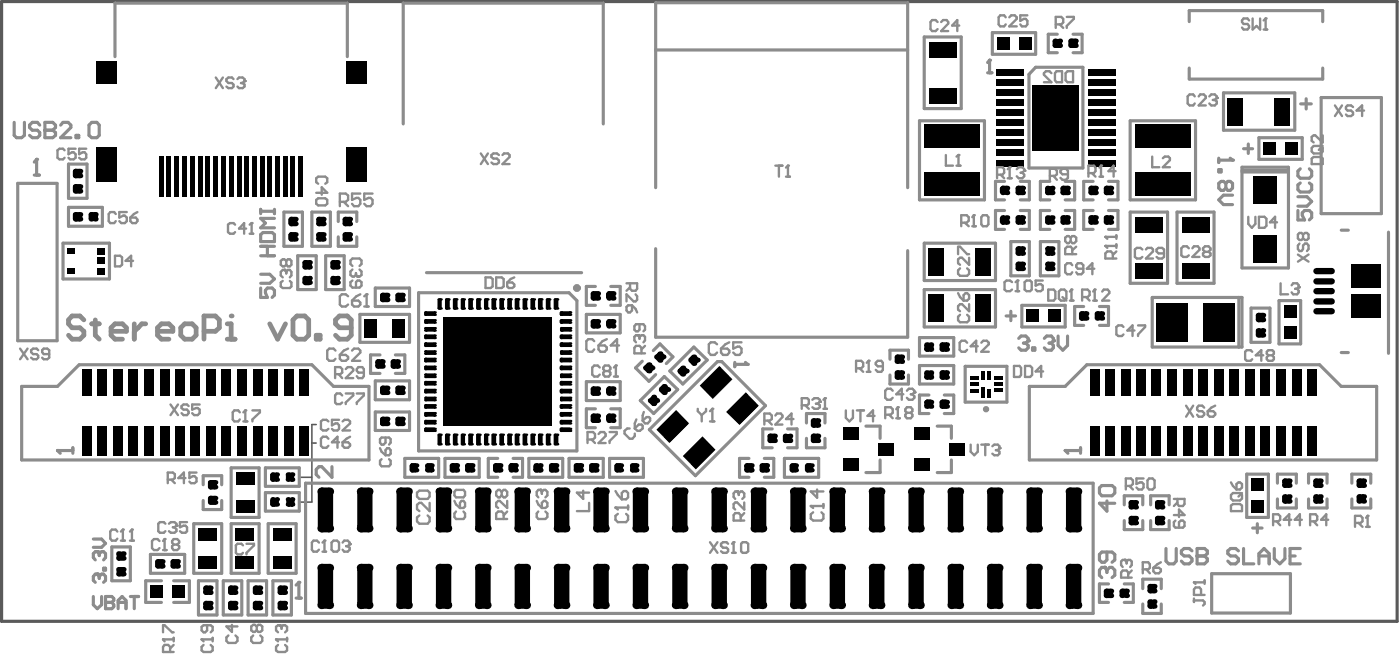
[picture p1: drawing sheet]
<svg xmlns="http://www.w3.org/2000/svg" width="301mm" height="141mm" viewBox="0 0 301 141" stroke-linecap="round" stroke-linejoin="round" font-family="sans-serif">
<path d="M67 95.1h.9M67.9 91.1h-.9v16.6h-2.7M64.6 102.4h2.4" fill="none" stroke="#5a5a5a" stroke-width=".34"/>
<path d="M.3 .3h299.7v133h-299.7z" fill="none" stroke="#5a5a5a" stroke-width=".68"/>
<g fill="#000">
<path d="M20.6 13.3h4.4v4.7h-4.4z" fill-rule="evenodd"/>
<path d="M74.3 13.3h4.3v4.7h-4.3z" fill-rule="evenodd"/>
<path d="M199.4 8.9h6v3.4h-6z" fill-rule="evenodd"/>
<path d="M213.8 17h6v1.4h-6z" fill-rule="evenodd"/>
<path d="M213.8 19.2h6v1.3h-6z" fill-rule="evenodd"/>
<path d="M213.8 14.9h6v1.3h-6z" fill-rule="evenodd"/>
<path d="M214.1 7.9h2.7v2.7h-2.7z" fill-rule="evenodd"/>
<path d="M218.8 7.9h2.6v2.7h-2.6z" fill-rule="evenodd"/>
<path d="M221.7 18.2h9.9v14.1h-9.9z" fill-rule="evenodd"/>
<path d="M226 8.8l.5-.4h1l.5 .4v1l-.5 .5h-1l-.5-.5z" fill-rule="evenodd"/>
<path d="M229.4 8.8l.5-.5h1l.5 .5v1l-.5 .5h-1l-.5-.5z" fill-rule="evenodd"/>
<path d="M233.6 19.2h6v1.3h-6z" fill-rule="evenodd"/>
<path d="M233.6 17h6v1.4h-6z" fill-rule="evenodd"/>
<path d="M233.6 14.9h6v1.3h-6z" fill-rule="evenodd"/>
<path d="M15.6 36.7l.5-.5h1.1l.5 .5v1l-.5 .5h-1.1l-.5-.5z" fill-rule="evenodd"/>
<path d="M20.6 31.7h4.4v7.3h-4.4z" fill-rule="evenodd"/>
<path d="M74.3 31.7h4.3v7.3h-4.3z" fill-rule="evenodd"/>
<path d="M198.5 26.8h11.9v4.9h-11.9z" fill-rule="evenodd"/>
<path d="M199.4 18.9h6v3.4h-6z" fill-rule="evenodd"/>
<path d="M213.8 32.1h6v1.4h-6z" fill-rule="evenodd"/>
<path d="M213.8 34.3h6v1.4h-6z" fill-rule="evenodd"/>
<path d="M213.8 23.5h6v1.4h-6z" fill-rule="evenodd"/>
<path d="M213.8 25.7h6v1.3h-6z" fill-rule="evenodd"/>
<path d="M213.8 27.8h6v1.4h-6z" fill-rule="evenodd"/>
<path d="M213.8 21.3h6v1.4h-6z" fill-rule="evenodd"/>
<path d="M213.8 30h6v1.3h-6z" fill-rule="evenodd"/>
<path d="M214.7 40.4l.5-.6h1l.5 .6v.9l-.5 .5h-1l-.5-.5z" fill-rule="evenodd"/>
<path d="M218 40.4l.5-.6h1.1l.5 .6v1l-.5 .5h-1.1l-.5-.5z" fill-rule="evenodd"/>
<path d="M224.4 40.4l.5-.5h1l.5 .5v1l-.5 .5h-1l-.5-.5z" fill-rule="evenodd"/>
<path d="M227.7 40.4l.5-.6h1l.5 .6v1l-.5 .5h-1l-.5-.5z" fill-rule="evenodd"/>
<path d="M233.6 34.3h6v1.4h-6z" fill-rule="evenodd"/>
<path d="M233.6 32.1h6v1.4h-6z" fill-rule="evenodd"/>
<path d="M233.6 27.8h6v1.4h-6z" fill-rule="evenodd"/>
<path d="M233.6 25.7h6v1.3h-6z" fill-rule="evenodd"/>
<path d="M233.6 23.5h6v1.4h-6z" fill-rule="evenodd"/>
<path d="M233.6 21.3h6v1.4h-6z" fill-rule="evenodd"/>
<path d="M233.6 30h6v1.3h-6z" fill-rule="evenodd"/>
<path d="M243.6 37.1h12v4.9h-12z" fill-rule="evenodd"/>
<path d="M243.6 26.8h12v4.9h-12z" fill-rule="evenodd"/>
<path d="M263.6 20.9h3.3v6h-3.3z" fill-rule="evenodd"/>
<path d="M271.3 30.6h2.7v2.7h-2.7z" fill-rule="evenodd"/>
<path d="M269.1 37.8h5v6h-5z" fill-rule="evenodd"/>
<path d="M275.9 30.6h2.7v2.7h-2.7z" fill-rule="evenodd"/>
<path d="M273.6 20.9h3.3v6h-3.3z" fill-rule="evenodd"/>
<path d="M14.5 57.6h1.6v1.2h-1.6z" fill-rule="evenodd"/>
<path d="M14.5 53.3h1.6v1.2h-1.6z" fill-rule="evenodd"/>
<path d="M15.6 46l.5-.5h1.1l.5 .5v1l-.5 .5h-1.1l-.5-.5z" fill-rule="evenodd"/>
<path d="M15.6 40l.5-.5h1.1l.5 .5v1l-.5 .5h-1.1l-.5-.5z" fill-rule="evenodd"/>
<path d="M19 46l.5-.5h1l.6 .5v.9l-.6 .5h-1l-.5-.5z" fill-rule="evenodd"/>
<path d="M20.8 57.5h1.7v1.3h-1.7z" fill-rule="evenodd"/>
<path d="M20.8 53.2h1.7v1.3h-1.7z" fill-rule="evenodd"/>
<path d="M20.8 55.3h1.7v1.4h-1.7z" fill-rule="evenodd"/>
<path d="M34.2 33.6h1v8.6h-1z" fill-rule="evenodd"/>
<path d="M35.8 33.6h.9v8.6h-.9z" fill-rule="evenodd"/>
<path d="M37.5 33.6h1v8.6h-1z" fill-rule="evenodd"/>
<path d="M39.1 33.6h1.1v8.6h-1.1z" fill-rule="evenodd"/>
<path d="M40.9 33.6h.9v8.6h-.9z" fill-rule="evenodd"/>
<path d="M42.4 33.6h1.1v8.6h-1.1z" fill-rule="evenodd"/>
<path d="M44.1 33.6h1v8.6h-1z" fill-rule="evenodd"/>
<path d="M45.9 33.6h.9v8.6h-.9z" fill-rule="evenodd"/>
<path d="M47.4 33.6h1v8.6h-1z" fill-rule="evenodd"/>
<path d="M49.1 33.6h1v8.6h-1z" fill-rule="evenodd"/>
<path d="M50.8 33.6h1v8.6h-1z" fill-rule="evenodd"/>
<path d="M52.4 33.6h1v8.6h-1z" fill-rule="evenodd"/>
<path d="M54.1 33.6h1v8.6h-1z" fill-rule="evenodd"/>
<path d="M55.8 33.6h1v8.6h-1z" fill-rule="evenodd"/>
<path d="M57.4 33.6h1v8.6h-1z" fill-rule="evenodd"/>
<path d="M59.1 33.6h1v8.6h-1z" fill-rule="evenodd"/>
<path d="M60.8 33.6h1v8.6h-1z" fill-rule="evenodd"/>
<path d="M61.9 47l.5-.5h.9l.5 .5v1l-.5 .5h-.9l-.5-.5z" fill-rule="evenodd"/>
<path d="M61.9 50.3l.5-.5h.9l.5 .5v1l-.5 .5h-.9l-.5-.5z" fill-rule="evenodd"/>
<path d="M62.4 33.6h.9v8.6h-.9z" fill-rule="evenodd"/>
<path d="M64.9 56.3l.5-.5h1l.6 .5v1l-.6 .5h-1l-.5-.5z" fill-rule="evenodd"/>
<path d="M64.1 33.6h1v8.6h-1z" fill-rule="evenodd"/>
<path d="M67.9 47l.5-.5h1l.5 .5v1l-.5 .5h-1l-.5-.5z" fill-rule="evenodd"/>
<path d="M67.9 50.3l.5-.5h1l.5 .5v1l-.5 .5h-1l-.5-.5z" fill-rule="evenodd"/>
<path d="M70.9 56.3l.5-.5h1.1l.5 .5v1l-.5 .5h-1.1l-.5-.5z" fill-rule="evenodd"/>
<path d="M73.6 47l.5-.5h1l.5 .5v1l-.5 .5h-1l-.5-.5z" fill-rule="evenodd"/>
<path d="M73.6 50.3l.5-.5h1l.5 .5v1l-.5 .5h-1l-.5-.5z" fill-rule="evenodd"/>
<path d="M198.5 37.1h11.9v4.9h-11.9z" fill-rule="evenodd"/>
<path d="M199.3 53.2h3.3v6h-3.3z" fill-rule="evenodd"/>
<path d="M209.3 53.2h3.3v6h-3.3z" fill-rule="evenodd"/>
<path d="M214.7 46.8l.5-.5h1l.5 .5v.9l-.5 .5h-1l-.5-.5z" fill-rule="evenodd"/>
<path d="M218 53.4l.5-.5h1.1l.5 .5v1l-.5 .5h-1.1l-.5-.5z" fill-rule="evenodd"/>
<path d="M218 56.7l.5-.6h1.1l.5 .6v1l-.5 .5h-1.1l-.5-.5z" fill-rule="evenodd"/>
<path d="M218 46.7l.5-.5h1.1l.5 .5v1l-.5 .5h-1.1l-.5-.5z" fill-rule="evenodd"/>
<path d="M224.9 52.9h1l.5 .5v1l-.5 .5h-1l-.4-.5v-1z" fill-rule="evenodd"/>
<path d="M224.9 56.1h1l.5 .6v1l-.5 .5h-1l-.4-.5v-1z" fill-rule="evenodd"/>
<path d="M224.4 46.7l.5-.4h1l.5 .4v1l-.5 .5h-1l-.5-.5z" fill-rule="evenodd"/>
<path d="M227.7 46.7l.5-.5h1l.5 .5v1l-.5 .5h-1l-.5-.5z" fill-rule="evenodd"/>
<path d="M233.7 46.7l.5-.5h1l.5 .5v1l-.5 .5h-1l-.5-.5z" fill-rule="evenodd"/>
<path d="M233.7 40.4l.5-.6h1l.5 .6v1l-.5 .5h-1l-.5-.5z" fill-rule="evenodd"/>
<path d="M237 46.7l.5-.5h1l.5 .5v1l-.5 .5h-1l-.5-.5z" fill-rule="evenodd"/>
<path d="M237 40.4l.5-.6h1l.5 .6v1l-.5 .5h-1l-.5-.5z" fill-rule="evenodd"/>
<path d="M243.7 46.6h6v3.3h-6z" fill-rule="evenodd"/>
<path d="M243.7 56.5h6v3.4h-6z" fill-rule="evenodd"/>
<path d="M253.7 46.6h6v3.3h-6z" fill-rule="evenodd"/>
<path d="M253.7 56.5h6v3.4h-6z" fill-rule="evenodd"/>
<path d="M269.2 50.5h5v6h-5z" fill-rule="evenodd"/>
<path d="M290.1 56.7h6.4v4.9h-6.4z" fill-rule="evenodd"/>
<path d="M64.9 59.8l.5-.5h1l.6 .5v.9l-.6 .5h-1l-.5-.5z" fill-rule="evenodd"/>
<path d="M70.9 59.8l.5-.5h1.1l.5 .5v.9l-.5 .5h-1.1l-.5-.5z" fill-rule="evenodd"/>
<path d="M78.3 68.5h2.6v3.9h-2.6z" fill-rule="evenodd"/>
<path d="M80.6 77.6l.5-.5h1l.5 .5v1l-.5 .5h-1l-.5-.5z" fill-rule="evenodd"/>
<path d="M81.6 63.3l.5-.5h1l.5 .5v1l-.5 .5h-1l-.5-.5z" fill-rule="evenodd"/>
<path d="M84.2 68.5h2.7v3.9h-2.7z" fill-rule="evenodd"/>
<path d="M83.9 77.6l.5-.5h1l.5 .5v1l-.5 .5h-1l-.5-.5z" fill-rule="evenodd"/>
<path d="M84.9 63.3l.5-.5h1l.5 .5v1l-.5 .5h-1l-.5-.5z" fill-rule="evenodd"/>
<path d="M91.1 78.7l.2-.3h2l.3 .3v.5l-.3 .2h-2l-.2-.2z" fill-rule="evenodd"/>
<path d="M91.1 72l.2-.2h2l.3 .2v.5l-.3 .3h-2l-.2-.3z" fill-rule="evenodd"/>
<path d="M91.1 73.7l.2-.2h2l.3 .2v.5l-.3 .3h-2l-.2-.3z" fill-rule="evenodd"/>
<path d="M91.1 75.4l.3-.3h1.9l.3 .3v.5l-.3 .3h-1.9l-.3-.3z" fill-rule="evenodd"/>
<path d="M91.1 67l.2-.2h2l.3 .2v.5l-.3 .3h-2l-.2-.3z" fill-rule="evenodd"/>
<path d="M91.1 68.7l.2-.2h2l.3 .2v.5l-.3 .3h-2l-.2-.3z" fill-rule="evenodd"/>
<path d="M91.1 70.4l.3-.2h1.9l.3 .2v.5l-.3 .3h-1.9l-.3-.3z" fill-rule="evenodd"/>
<path d="M91.1 77l.2-.3h2l.2 .3v.5l-.2 .3h-2l-.2-.3z" fill-rule="evenodd"/>
<path d="M93.9 64.2l.3-.2h.4l.3 .2v2l-.3 .2h-.4l-.3-.2z" fill-rule="evenodd"/>
<path d="M95.5 64.2l.3-.2h.5l.2 .2v2l-.2 .2h-.5l-.3-.2z" fill-rule="evenodd"/>
<path d="M97.2 64.2l.3-.2h.5l.2 .2v2l-.2 .2h-.5l-.3-.2z" fill-rule="evenodd"/>
<path d="M98.9 64.2l.3-.2h.4l.2 .2v2l-.2 .2h-.4l-.3-.2z" fill-rule="evenodd"/>
<path d="M100.5 64.2l.3-.2h.5l.2 .2v2l-.2 .2h-.5l-.3-.2z" fill-rule="evenodd"/>
<path d="M102.2 64.2l.3-.2h.5l.2 .2v2l-.2 .2h-.5l-.3-.2z" fill-rule="evenodd"/>
<path d="M103.9 64.2l.3-.2h.5l.1 .2v2l-.1 .2h-.5l-.3-.2z" fill-rule="evenodd"/>
<path d="M105.5 64.2l.3-.2h.5l.2 .2v2l-.2 .2h-.5l-.3-.2z" fill-rule="evenodd"/>
<path d="M107.2 64.2l.3-.2h.5l.2 .2v2l-.2 .2h-.5l-.3-.2z" fill-rule="evenodd"/>
<path d="M108.9 64.2l.2-.2h.6l.2 .2v2l-.2 .2h-.6l-.2-.2z" fill-rule="evenodd"/>
<path d="M110.5 64.2l.2-.2h.6l.2 .2v2l-.2 .2h-.6l-.2-.2z" fill-rule="evenodd"/>
<path d="M112.2 64.2l.2-.2h.5l.3 .2v2l-.3 .2h-.5l-.2-.2z" fill-rule="evenodd"/>
<path d="M113.9 64.2l.2-.2h.5l.3 .2v2l-.3 .2h-.5l-.2-.2z" fill-rule="evenodd"/>
<path d="M115.5 64.2l.2-.2h.5l.3 .2v2l-.3 .2h-.5l-.2-.2z" fill-rule="evenodd"/>
<path d="M117.2 64.2l.2-.2h.5l.3 .2v2l-.3 .2h-.5l-.2-.2z" fill-rule="evenodd"/>
<path d="M95.2 68.1h23.3v23.3h-23.3z" fill-rule="evenodd"/>
<path d="M118.9 64.2l.2-.2h.5l.3 .2v2l-.3 .2h-.5l-.2-.2z" fill-rule="evenodd"/>
<path d="M120.1 78.7l.3-.3h2l.3 .3v.5l-.3 .2h-2l-.3-.2z" fill-rule="evenodd"/>
<path d="M120.2 75.4l.3-.3h1.9l.3 .3v.5l-.3 .3h-1.9l-.3-.3z" fill-rule="evenodd"/>
<path d="M120.1 73.7l.3-.2h2l.3 .2v.5l-.3 .3h-2l-.3-.3z" fill-rule="evenodd"/>
<path d="M120.1 72l.3-.2h2l.3 .2v.5l-.3 .3h-2l-.3-.3z" fill-rule="evenodd"/>
<path d="M120.1 68.7l.3-.2h2l.3 .2v.5l-.3 .3h-2l-.3-.3z" fill-rule="evenodd"/>
<path d="M120.1 67l.3-.2h2l.3 .2v.5l-.3 .3h-2l-.3-.3z" fill-rule="evenodd"/>
<path d="M120.1 77l.3-.3h2l.2 .3v.5l-.2 .3h-2l-.3-.3z" fill-rule="evenodd"/>
<path d="M120.2 70.4l.3-.2h1.9l.3 .2v.5l-.3 .3h-1.9l-.3-.3z" fill-rule="evenodd"/>
<path d="M126.8 69l.5-.5h1l.5 .5v1l-.5 .5h-1l-.5-.5z" fill-rule="evenodd"/>
<path d="M126.8 63l.5-.5h1l.5 .5v1l-.5 .5h-1l-.5-.5z" fill-rule="evenodd"/>
<path d="M130.1 69l.5-.5h1l.5 .5v.9l-.5 .5h-1l-.5-.5z" fill-rule="evenodd"/>
<path d="M130.1 63l.5-.5h1l.5 .5v.9l-.5 .5h-1l-.5-.5z" fill-rule="evenodd"/>
<path d="M138.2 78.6l.8-.8h.7l.7 .8v.7l-.7 .7h-.7l-.8-.7z" fill-rule="evenodd"/>
<path d="M140.7 76.2l.7-.6 .6-.1 .8 .7v.7l-.8 .8h-.6l-.8-.8z" fill-rule="evenodd"/>
<path d="M145.6 79.3l.7-.7h.7l.7 .7v.7l-.8 .7h-.6l-.7-.7z" fill-rule="evenodd"/>
<path d="M147.9 76.9l.7-.7h.7l.8 .7v.7l-.8 .7h-.7l-.7-.7z" fill-rule="evenodd"/>
<path d="M192.1 76.6l.5-.5h1l.5 .5v1l-.5 .4h-1l-.5-.4z" fill-rule="evenodd"/>
<path d="M198.4 80l.5-.5h1l.5 .5v1l-.5 .5h-1l-.5-.5z" fill-rule="evenodd"/>
<path d="M198.4 74l.5-.5h1l.5 .5v1l-.5 .5h-1l-.5-.5z" fill-rule="evenodd"/>
<path d="M201.7 80l.5-.6h1l.5 .6v1l-.5 .5h-1l-.5-.5z" fill-rule="evenodd"/>
<path d="M201.7 74l.5-.5h1l.5 .5v1l-.5 .5h-1l-.5-.5z" fill-rule="evenodd"/>
<path d="M199.3 63.2h3.3v5.9h-3.3z" fill-rule="evenodd"/>
<path d="M210.7 79.6h.7v1.9h-.7z" fill-rule="evenodd"/>
<path d="M209.3 63.2h3.3v5.9h-3.3z" fill-rule="evenodd"/>
<path d="M212 79.6h.8v1.9h-.8z" fill-rule="evenodd"/>
<path d="M220.3 66.4h2.7v2.7h-2.7z" fill-rule="evenodd"/>
<path d="M225 66.4h2.7v2.7h-2.7z" fill-rule="evenodd"/>
<path d="M231.6 67.3l.6-.5h1l.5 .5v1l-.5 .5h-1l-.6-.5z" fill-rule="evenodd"/>
<path d="M235 67.3l.5-.5h1l.6 .5v1l-.6 .4h-1l-.5-.4z" fill-rule="evenodd"/>
<path d="M248.4 65h6.7v8.3h-6.7z" fill-rule="evenodd"/>
<path d="M258.4 65h6.6v8.3h-6.6z" fill-rule="evenodd"/>
<path d="M269.6 67.6l.5-.5h1l.5 .5v1l-.5 .5h-1l-.5-.5z" fill-rule="evenodd"/>
<path d="M269.6 70.9l.5-.4h1l.5 .4v1l-.5 .5h-1l-.5-.5z" fill-rule="evenodd"/>
<path d="M275.6 65.4h2.7v2.6h-2.7z" fill-rule="evenodd"/>
<path d="M275.6 70.1h2.7v2.6h-2.7z" fill-rule="evenodd"/>
<path d="M290.1 63.2h6.3v5h-6.3z" fill-rule="evenodd"/>
<path d="M17.7 91.4h2v6.3h-2z" fill-rule="evenodd"/>
<path d="M17.7 79.2h2v5.7h-2z" fill-rule="evenodd"/>
<path d="M21 91.4h2v6.3h-2z" fill-rule="evenodd"/>
<path d="M21 79.2h2v5.7h-2z" fill-rule="evenodd"/>
<path d="M24.4 91.4h2v6.3h-2z" fill-rule="evenodd"/>
<path d="M24.4 79.2h2v5.7h-2z" fill-rule="evenodd"/>
<path d="M27.6 91.4h2.1v6.3h-2.1z" fill-rule="evenodd"/>
<path d="M27.6 79.2h2.1v5.7h-2.1z" fill-rule="evenodd"/>
<path d="M30.9 91.4h2.1v6.3h-2.1z" fill-rule="evenodd"/>
<path d="M30.9 79.2h2.1v5.7h-2.1z" fill-rule="evenodd"/>
<path d="M34.4 91.4h2v6.3h-2z" fill-rule="evenodd"/>
<path d="M34.4 79.2h2v5.7h-2z" fill-rule="evenodd"/>
<path d="M37.6 91.4h2.1v6.3h-2.1z" fill-rule="evenodd"/>
<path d="M37.6 79.2h2.1v5.7h-2.1z" fill-rule="evenodd"/>
<path d="M40.9 91.4h2v6.3h-2z" fill-rule="evenodd"/>
<path d="M40.9 79.2h2v5.7h-2z" fill-rule="evenodd"/>
<path d="M44.3 91.4h2v6.3h-2z" fill-rule="evenodd"/>
<path d="M44.3 79.2h2v5.7h-2z" fill-rule="evenodd"/>
<path d="M47.6 91.4h2v6.3h-2z" fill-rule="evenodd"/>
<path d="M47.6 79.2h2v5.7h-2z" fill-rule="evenodd"/>
<path d="M50.9 91.4h1.9v6.3h-1.9z" fill-rule="evenodd"/>
<path d="M50.9 79.2h1.9v5.7h-1.9z" fill-rule="evenodd"/>
<path d="M54.3 91.4h2v6.3h-2z" fill-rule="evenodd"/>
<path d="M54.3 79.2h2v5.7h-2z" fill-rule="evenodd"/>
<path d="M57.6 91.4h2v6.3h-2z" fill-rule="evenodd"/>
<path d="M57.6 79.2h2v5.7h-2z" fill-rule="evenodd"/>
<path d="M61 91.4h2v6.3h-2z" fill-rule="evenodd"/>
<path d="M61 79.2h2v5.7h-2z" fill-rule="evenodd"/>
<path d="M64.3 91.4h2v6.3h-2z" fill-rule="evenodd"/>
<path d="M64.3 79.2h2v5.7h-2z" fill-rule="evenodd"/>
<path d="M81.6 89.9l.5-.5h1l.5 .5v1l-.5 .5h-1l-.5-.5z" fill-rule="evenodd"/>
<path d="M81.6 83.2l.5-.5h1l.5 .5v1.1l-.5 .5h-1l-.5-.5z" fill-rule="evenodd"/>
<path d="M84.9 89.9l.5-.5h1l.5 .5v1l-.5 .5h-1l-.5-.5z" fill-rule="evenodd"/>
<path d="M84.9 83.2l.5-.5h1l.5 .5v1.1l-.5 .5h-1l-.5-.5z" fill-rule="evenodd"/>
<path d="M91.1 91.9l.2-.2h1.9l.3 .2v.5l-.3 .3h-1.9l-.2-.3z" fill-rule="evenodd"/>
<path d="M91.1 87l.2-.3h1.9l.3 .3v.5l-.3 .2h-1.9l-.2-.2z" fill-rule="evenodd"/>
<path d="M91.1 82l.2-.3h1.9l.3 .3v.5l-.3 .2h-1.9l-.2-.2z" fill-rule="evenodd"/>
<path d="M91.3 85.1h2l.3 .3v.5l-.3 .2h-2l-.2-.2v-.5z" fill-rule="evenodd"/>
<path d="M91.1 88.6l.2-.2h2l.3 .2v.6l-.3 .2h-2l-.2-.2z" fill-rule="evenodd"/>
<path d="M91.1 80.4l.3-.3h1.9l.3 .3v.5l-.3 .2h-1.9l-.3-.2z" fill-rule="evenodd"/>
<path d="M91.1 90.3l.2-.2h2l.3 .2v.5l-.3 .3h-2l-.2-.3z" fill-rule="evenodd"/>
<path d="M91.1 83.7l.2-.3h2l.3 .3v.5l-.3 .2h-2l-.2-.2z" fill-rule="evenodd"/>
<path d="M93.9 93.3l.3-.3h.4l.3 .3v2l-.3 .3h-.4l-.3-.3z" fill-rule="evenodd"/>
<path d="M95.5 93.3l.3-.3h.5l.2 .3v2l-.2 .3h-.5l-.3-.3z" fill-rule="evenodd"/>
<path d="M97.2 93.3l.3-.3h.5l.2 .3v2l-.2 .3h-.5l-.3-.3z" fill-rule="evenodd"/>
<path d="M98.9 93.3l.3-.3h.4l.2 .3v2l-.2 .3h-.4l-.3-.3z" fill-rule="evenodd"/>
<path d="M100.5 93.3l.3-.3h.5l.2 .3v2l-.2 .3h-.5l-.3-.3z" fill-rule="evenodd"/>
<path d="M102.2 93.3l.3-.3h.5l.2 .3v2l-.2 .3h-.5l-.3-.3z" fill-rule="evenodd"/>
<path d="M103.9 93.3l.3-.3h.5l.1 .3v2l-.1 .3h-.5l-.3-.3z" fill-rule="evenodd"/>
<path d="M105.8 99.9l.6-.5h1l.5 .5v1l-.5 .5h-1l-.6-.5z" fill-rule="evenodd"/>
<path d="M105.5 93.3l.3-.3h.5l.2 .3v2l-.2 .3h-.5l-.3-.3z" fill-rule="evenodd"/>
<path d="M107.2 93.3l.3-.3h.5l.2 .3v2l-.2 .3h-.5l-.3-.3z" fill-rule="evenodd"/>
<path d="M109.1 99.9l.6-.5h1l.5 .5v.9l-.5 .5h-1l-.6-.5z" fill-rule="evenodd"/>
<path d="M108.9 93.3l.2-.3h.6l.2 .3v2l-.2 .3h-.6l-.2-.3z" fill-rule="evenodd"/>
<path d="M110.5 93.3l.2-.3h.6l.2 .3v2l-.2 .3h-.6l-.2-.3z" fill-rule="evenodd"/>
<path d="M112.2 93.3l.2-.3h.5l.3 .3v2l-.3 .3h-.5l-.2-.3z" fill-rule="evenodd"/>
<path d="M113.9 93.3l.2-.3h.5l.3 .3v2l-.3 .3h-.5l-.2-.3z" fill-rule="evenodd"/>
<path d="M115.5 93.3l.2-.3h.5l.3 .3v2l-.3 .3h-.5l-.2-.3z" fill-rule="evenodd"/>
<path d="M117.2 93.3l.2-.3h.5l.3 .3v2l-.3 .3h-.5l-.2-.3z" fill-rule="evenodd"/>
<path d="M118.9 93.3l.2-.3h.5l.3 .3v2l-.3 .3h-.5l-.2-.3z" fill-rule="evenodd"/>
<path d="M120.1 91.9l.3-.2h1.9l.3 .2v.5l-.3 .3h-1.9l-.3-.3z" fill-rule="evenodd"/>
<path d="M120.1 87l.3-.3h1.9l.3 .3v.5l-.3 .2h-1.9l-.3-.2z" fill-rule="evenodd"/>
<path d="M120.1 82l.3-.3h1.9l.3 .3v.5l-.3 .2h-1.9l-.3-.2z" fill-rule="evenodd"/>
<path d="M120.1 88.6l.3-.2h2l.3 .2v.6l-.3 .2h-2l-.3-.2z" fill-rule="evenodd"/>
<path d="M120.4 85.1h2l.3 .3v.5l-.3 .2h-2l-.2-.2v-.5z" fill-rule="evenodd"/>
<path d="M120.2 80.4l.3-.3h1.9l.3 .3v.5l-.3 .2h-1.9l-.3-.2z" fill-rule="evenodd"/>
<path d="M120.1 90.3l.3-.2h2l.3 .2v.5l-.3 .3h-2l-.3-.3z" fill-rule="evenodd"/>
<path d="M120.1 83.7l.3-.3h2l.3 .3v.5l-.3 .2h-2l-.3-.2z" fill-rule="evenodd"/>
<path d="M123.2 99.9l.5-.5h1l.5 .5v1l-.5 .5h-1l-.5-.5z" fill-rule="evenodd"/>
<path d="M126.5 99.9l.5-.5h1l.5 .5v1l-.5 .5h-1l-.5-.5z" fill-rule="evenodd"/>
<path d="M126.8 89.2l.5-.5h1l.5 .5v1.1l-.5 .5h-1l-.5-.5z" fill-rule="evenodd"/>
<path d="M126.8 83.4l.5-.5h1l.5 .5v1l-.5 .5h-1l-.5-.5z" fill-rule="evenodd"/>
<path d="M130.1 89.2l.5-.5h1l.5 .5v1l-.5 .5h-1l-.5-.5z" fill-rule="evenodd"/>
<path d="M130.1 83.4l.5-.5h1l.5 .5v.9l-.5 .6h-1l-.5-.6z" fill-rule="evenodd"/>
<path d="M131.9 99.9l.5-.5h.9l.4 .5v1l-.4 .5h-.9l-.5-.5z" fill-rule="evenodd"/>
<path d="M135.7 99.4h.9l.4 .5v1l-.4 .5h-.9l-.4-.5v-1z" fill-rule="evenodd"/>
<path d="M139.3 85.6l.7-.7h.7l.7 .7v.7l-.7 .7h-.7l-.8-.7z" fill-rule="evenodd"/>
<path d="M141.5 83.2l.8-.7h.7l.6 .7v.7l-.6 .7h-.8l-.7-.7z" fill-rule="evenodd"/>
<path d="M140.9 92.2l4.3-4.2 2.7 2.8-4.2 4.3z" fill-rule="evenodd"/>
<path d="M146.6 97.9l4.2-4.3 2.8 2.9-4.2 4.2z" fill-rule="evenodd"/>
<path d="M150.2 82.7l4.3-4.2 2.7 2.9-4.2 4.2z" fill-rule="evenodd"/>
<path d="M155.9 88.4l4.2-4.2 2.8 2.8-4.1 4.2z" fill-rule="evenodd"/>
<path d="M164.8 93.5l.5-.5h1l.5 .5v1.1l-.5 .5h-1l-.5-.5z" fill-rule="evenodd"/>
<path d="M168.1 93.5l.5-.4h1l.5 .4v1.1l-.5 .5h-1l-.5-.5z" fill-rule="evenodd"/>
<path d="M174.1 93.5l.5-.5h1l.5 .5v1.1l-.5 .5h-1l-.5-.5z" fill-rule="evenodd"/>
<path d="M174.1 90.3l.5-.6h1l.5 .6v1l-.5 .5h-1l-.5-.5z" fill-rule="evenodd"/>
<path d="M181 91.7h3.3v2.7h-3.3z" fill-rule="evenodd"/>
<path d="M188.5 95.1h3.3v2.6h-3.3z" fill-rule="evenodd"/>
<path d="M192.1 80l.5-.6h1l.5 .6v1l-.5 .5h-1l-.5-.5z" fill-rule="evenodd"/>
<path d="M196.3 91.7h3.3v2.7h-3.3z" fill-rule="evenodd"/>
<path d="M198.4 86.2l.5-.5h1l.5 .5v.9l-.5 .5h-1l-.5-.5z" fill-rule="evenodd"/>
<path d="M201.7 86.2l.5-.5h1l.5 .5v1l-.5 .5h-1l-.5-.5z" fill-rule="evenodd"/>
<path d="M203.8 95.1h3.3v2.6h-3.3z" fill-rule="evenodd"/>
<path d="M208.2 80.7h1.9v.8h-1.9z" fill-rule="evenodd"/>
<path d="M208.2 82.1h1.9v.7h-1.9z" fill-rule="evenodd"/>
<path d="M208.2 83.4h1.9v.8h-1.9z" fill-rule="evenodd"/>
<path d="M210.6 83.1h.8v2.2h-.8z" fill-rule="evenodd"/>
<path d="M211.9 83.4h.8v1.9h-.8z" fill-rule="evenodd"/>
<path d="M213.4 82h1.8v.7h-1.8z" fill-rule="evenodd"/>
<path d="M213.4 80.8h1.8v.8h-1.8z" fill-rule="evenodd"/>
<path d="M213.4 83.3h1.8v.8h-1.8z" fill-rule="evenodd"/>
<path d="M234 91.4h2v6.3h-2z" fill-rule="evenodd"/>
<path d="M234 79.2h2v5.7h-2z" fill-rule="evenodd"/>
<path d="M237.3 91.4h2v6.3h-2z" fill-rule="evenodd"/>
<path d="M237.3 79.2h2v5.7h-2z" fill-rule="evenodd"/>
<path d="M240.8 91.4h1.9v6.3h-1.9z" fill-rule="evenodd"/>
<path d="M240.8 79.2h1.9v5.7h-1.9z" fill-rule="evenodd"/>
<path d="M244 91.4h2v6.3h-2z" fill-rule="evenodd"/>
<path d="M244 79.2h2v5.7h-2z" fill-rule="evenodd"/>
<path d="M247.3 91.4h1.9v6.3h-1.9z" fill-rule="evenodd"/>
<path d="M247.3 79.2h1.9v5.7h-1.9z" fill-rule="evenodd"/>
<path d="M250.7 91.4h2v6.3h-2z" fill-rule="evenodd"/>
<path d="M250.7 79.2h2v5.7h-2z" fill-rule="evenodd"/>
<path d="M254 91.4h2v6.3h-2z" fill-rule="evenodd"/>
<path d="M254 79.2h2v5.7h-2z" fill-rule="evenodd"/>
<path d="M257.3 91.4h1.9v6.3h-1.9z" fill-rule="evenodd"/>
<path d="M257.3 79.2h1.9v5.7h-1.9z" fill-rule="evenodd"/>
<path d="M260.6 91.4h2.1v6.3h-2.1z" fill-rule="evenodd"/>
<path d="M260.6 79.2h2.1v5.7h-2.1z" fill-rule="evenodd"/>
<path d="M263.9 91.4h2.1v6.3h-2.1z" fill-rule="evenodd"/>
<path d="M263.9 79.2h2.1v5.7h-2.1z" fill-rule="evenodd"/>
<path d="M267.4 91.4h1.9v6.3h-1.9z" fill-rule="evenodd"/>
<path d="M267.4 79.2h1.9v5.7h-1.9z" fill-rule="evenodd"/>
<path d="M270.6 91.4h2v6.3h-2z" fill-rule="evenodd"/>
<path d="M270.6 79.2h2v5.7h-2z" fill-rule="evenodd"/>
<path d="M273.9 91.4h2v6.3h-2z" fill-rule="evenodd"/>
<path d="M273.9 79.2h2v5.7h-2z" fill-rule="evenodd"/>
<path d="M277.4 91.4h1.9v6.3h-1.9z" fill-rule="evenodd"/>
<path d="M277.4 79.2h1.9v5.7h-1.9z" fill-rule="evenodd"/>
<path d="M280.6 91.4h2v6.3h-2z" fill-rule="evenodd"/>
<path d="M280.6 79.2h2v5.7h-2z" fill-rule="evenodd"/>
<path d="M25 118.8l.4-.4h1.1l.5 .4v1l-.5 .5h-1.1l-.4-.5z" fill-rule="evenodd"/>
<path d="M33.3 120.5l.5-.5h1l.5 .5v1l-.5 .5h-1l-.5-.5z" fill-rule="evenodd"/>
<path d="M36.6 120.5l.5-.5h1l.5 .5v1l-.5 .5h-1l-.5-.5z" fill-rule="evenodd"/>
<path d="M42.6 113.3h4v2.7h-4z" fill-rule="evenodd"/>
<path d="M44.6 106.9l.5-.5h1.1l.4 .5v.9l-.4 .5h-1.1l-.5-.5z" fill-rule="evenodd"/>
<path d="M44.6 103.5l.5-.5h1.1l.4 .5v1l-.4 .5h-1.1l-.5-.5z" fill-rule="evenodd"/>
<path d="M42.6 119.3h4.1v2.7h-4.1z" fill-rule="evenodd"/>
<path d="M50.6 107.3h4v2.6h-4z" fill-rule="evenodd"/>
<path d="M50.6 101.3h4v2.6h-4z" fill-rule="evenodd"/>
<path d="M50.6 113.4h3.9v2.6h-3.9z" fill-rule="evenodd"/>
<path d="M50.6 119.4h4v2.6h-4z" fill-rule="evenodd"/>
<path d="M58 107.2l.4-.4h.9l.6 .4v1.1l-.6 .4h-.9l-.4-.4z" fill-rule="evenodd"/>
<path d="M58 101.8l.5-.4h.9l.5 .4v1.1l-.5 .4h-.9l-.5-.4z" fill-rule="evenodd"/>
<path d="M61.5 107.2l.4-.4h.9l.4 .4v1.1l-.4 .4h-.9l-.4-.4z" fill-rule="evenodd"/>
<path d="M58.6 113.3h4v2.7h-4z" fill-rule="evenodd"/>
<path d="M58.6 119.3h4v2.7h-4z" fill-rule="evenodd"/>
<path d="M61.4 101.8l.4-.4h.9l.5 .4v1.1l-.5 .4h-.9l-.4-.4z" fill-rule="evenodd"/>
<path d="M69 104.6h1.7l.8 .9v7.9l-.8 .8h-1.7l-.8-.8v-7.9z" fill-rule="evenodd"/>
<path d="M77.4 104.6h1.7l.9 .9v7.9l-.9 .8h-1.7l-.7-.8v-7.9z" fill-rule="evenodd"/>
<path d="M85.9 104.6h1.7l.8 .9v7.9l-.8 .8h-1.7l-.8-.8v-7.9z" fill-rule="evenodd"/>
<path d="M88.3 99.4h1l.4 .5v1l-.4 .5h-1l-.4-.5v-1z" fill-rule="evenodd"/>
<path d="M91.3 99.9l.5-.5h.9l.5 .5v1l-.5 .5h-.9l-.5-.5z" fill-rule="evenodd"/>
<path d="M94.3 104.6h1.7l.9 .9v7.9l-.9 .8h-1.7l-.7-.8v-7.9z" fill-rule="evenodd"/>
<path d="M96.5 99.9l.6-.5h1l.5 .5v1l-.5 .5h-1l-.6-.5z" fill-rule="evenodd"/>
<path d="M99.8 99.9l.6-.5h1l.5 .5v1l-.5 .5h-1l-.6-.5z" fill-rule="evenodd"/>
<path d="M102.8 104.6h1.7l.8 .9v7.9l-.8 .8h-1.7l-.8-.8v-7.9z" fill-rule="evenodd"/>
<path d="M111.3 104.6h1.6l.9 .9v7.9l-.9 .8h-1.6l-.8-.8v-7.9z" fill-rule="evenodd"/>
<path d="M114.5 100l.5-.5h1l.5 .5v.9l-.5 .5h-1l-.5-.5z" fill-rule="evenodd"/>
<path d="M117.9 99.9l.5-.5h1l.5 .5v1l-.5 .5h-1l-.5-.5z" fill-rule="evenodd"/>
<path d="M119.7 104.6h1.7l.8 .9v7.9l-.8 .8h-1.7l-.7-.8v-7.9z" fill-rule="evenodd"/>
<path d="M128.2 104.6h1.7l.8 .9v7.9l-.8 .8h-1.7l-.8-.8v-7.9z" fill-rule="evenodd"/>
<path d="M136.6 104.6h1.7l.9 .9v7.9l-.9 .8h-1.7l-.7-.8v-7.9z" fill-rule="evenodd"/>
<path d="M145.1 104.6h1.7l.8 .9v7.9l-.8 .8h-1.7l-.8-.8v-7.9z" fill-rule="evenodd"/>
<path d="M153.5 104.6h1.7l.9 .9v7.9l-.9 .8h-1.7l-.7-.8v-7.9z" fill-rule="evenodd"/>
<path d="M159.8 99.9l.5-.5h1l.5 .5v1l-.5 .5h-1l-.5-.5z" fill-rule="evenodd"/>
<path d="M162 104.6h1.7l.8 .9v7.9l-.8 .8h-1.7l-.8-.8v-7.9z" fill-rule="evenodd"/>
<path d="M163.1 99.9l.5-.5h1l.5 .5v1l-.5 .5h-1l-.5-.5z" fill-rule="evenodd"/>
<path d="M169.5 99.9l.5-.5h.9l.5 .5v1l-.5 .5h-.9l-.5-.5z" fill-rule="evenodd"/>
<path d="M170.4 104.6h1.7l.9 .9v7.9l-.9 .8h-1.7l-.7-.8v-7.9z" fill-rule="evenodd"/>
<path d="M173.2 99.4h1l.4 .5v1l-.4 .5h-1l-.4-.5v-1z" fill-rule="evenodd"/>
<path d="M178.9 104.6h1.7l.8 .9v7.9l-.8 .8h-1.7l-.8-.8v-7.9z" fill-rule="evenodd"/>
<path d="M180.9 98.4h3.4v2.7h-3.4z" fill-rule="evenodd"/>
<path d="M187.3 104.6h1.7l.9 .9v7.9l-.9 .8h-1.7l-.7-.8v-7.9z" fill-rule="evenodd"/>
<path d="M195.8 104.6h1.7l.8 .9v7.9l-.8 .8h-1.7l-.8-.8v-7.9z" fill-rule="evenodd"/>
<path d="M196.2 98.4h3.4v2.7h-3.4z" fill-rule="evenodd"/>
<path d="M204.3 104.6h1.6l.9 .9v7.9l-.9 .8h-1.6l-.8-.8v-7.9z" fill-rule="evenodd"/>
<path d="M212.7 104.6h1.7l.8 .9v7.9l-.8 .8h-1.7l-.8-.8v-7.9z" fill-rule="evenodd"/>
<path d="M221.2 104.6h1.7l.8 .9v7.9l-.8 .8h-1.7l-.8-.8v-7.9z" fill-rule="evenodd"/>
<path d="M229.6 104.6h1.7l.9 .9v7.9l-.9 .8h-1.7l-.7-.8v-7.9z" fill-rule="evenodd"/>
<path d="M242.3 107.8l.5-.5h1l.5 .5v1l-.5 .5h-1l-.5-.5z" fill-rule="evenodd"/>
<path d="M242.3 111.2l.5-.5h1l.5 .5v1l-.5 .5h-1l-.5-.5z" fill-rule="evenodd"/>
<path d="M248 107.8l.5-.5h1l.5 .5v1l-.5 .5h-1l-.5-.5z" fill-rule="evenodd"/>
<path d="M248 111.2l.5-.5h1l.5 .5v1l-.5 .5h-1l-.5-.5z" fill-rule="evenodd"/>
<path d="M268.6 107.3h2.7v2.6h-2.7z" fill-rule="evenodd"/>
<path d="M268.6 102.7h2.7v2.7h-2.7z" fill-rule="evenodd"/>
<path d="M275.3 106.5l.5-.4h1l.5 .4v1.1l-.5 .5h-1l-.5-.5z" fill-rule="evenodd"/>
<path d="M275.3 103.2l.5-.5h1l.5 .5v1l-.5 .5h-1l-.5-.5z" fill-rule="evenodd"/>
<path d="M281.9 106.5l.6-.4h1l.5 .4v1.1l-.5 .5h-1l-.6-.5z" fill-rule="evenodd"/>
<path d="M281.9 103.2l.6-.5h1l.5 .5v1l-.5 .5h-1l-.6-.5z" fill-rule="evenodd"/>
<path d="M291.2 106.5l.6-.5h1l.5 .5v1.1l-.5 .4h-1l-.6-.4z" fill-rule="evenodd"/>
<path d="M291.2 103.2l.6-.5h1l.5 .5v1l-.5 .5h-1l-.6-.5z" fill-rule="evenodd"/>
<path d="M25.4 121.7h1.1l.5 .5v1l-.5 .5h-1.1l-.4-.5v-1z" fill-rule="evenodd"/>
<path d="M32.3 125.6h2.7v2.7h-2.7z" fill-rule="evenodd"/>
<path d="M36.9 125.6h2.8v2.7h-2.8z" fill-rule="evenodd"/>
<path d="M43.6 129.4l.5-.5h1l.6 .5v1l-.6 .5h-1l-.5-.5z" fill-rule="evenodd"/>
<path d="M43.6 126.1l.5-.5h1l.6 .5v1l-.6 .6h-1l-.5-.6z" fill-rule="evenodd"/>
<path d="M48.9 129.4l.6-.5h1l.5 .5v1l-.5 .5h-1l-.6-.5z" fill-rule="evenodd"/>
<path d="M48.9 126.1l.6-.5h1l.5 .5v1l-.5 .6h-1l-.6-.6z" fill-rule="evenodd"/>
<path d="M54.3 129.4l.5-.5h1l.5 .5v1l-.5 .5h-1l-.5-.5z" fill-rule="evenodd"/>
<path d="M54.3 126.1l.5-.5h1l.5 .5v1l-.5 .6h-1l-.5-.6z" fill-rule="evenodd"/>
<path d="M59.6 129.4l.5-.5h1l.5 .5v1l-.5 .5h-1l-.5-.5z" fill-rule="evenodd"/>
<path d="M59.6 126.1l.5-.5h1l.5 .5v1l-.5 .6h-1l-.5-.6z" fill-rule="evenodd"/>
<path d="M69 121h1.7l.8 .8v8l-.8 .8h-1.7l-.8-.8v-8z" fill-rule="evenodd"/>
<path d="M77.4 121h1.7l.9 .8v8l-.9 .8h-1.7l-.7-.8v-8z" fill-rule="evenodd"/>
<path d="M85.9 121h1.7l.8 .8v8l-.8 .8h-1.7l-.8-.8v-8z" fill-rule="evenodd"/>
<path d="M94.3 121h1.7l.9 .8v8l-.9 .8h-1.7l-.7-.8v-8z" fill-rule="evenodd"/>
<path d="M102.8 121h1.7l.8 .8v8l-.8 .8h-1.7l-.8-.8v-8z" fill-rule="evenodd"/>
<path d="M111.3 121h1.6l.9 .8v8l-.9 .8h-1.6l-.8-.8v-8z" fill-rule="evenodd"/>
<path d="M119.7 121h1.7l.8 .8v8l-.8 .8h-1.7l-.7-.8v-8z" fill-rule="evenodd"/>
<path d="M128.2 121h1.7l.8 .8v8l-.8 .8h-1.7l-.8-.8v-8z" fill-rule="evenodd"/>
<path d="M136.6 121h1.7l.9 .8v8l-.9 .8h-1.7l-.7-.8v-8z" fill-rule="evenodd"/>
<path d="M145.1 121h1.7l.8 .8v8l-.8 .8h-1.7l-.8-.8v-8z" fill-rule="evenodd"/>
<path d="M153.5 121h1.7l.9 .8v8l-.9 .8h-1.7l-.7-.8v-8z" fill-rule="evenodd"/>
<path d="M162 121h1.7l.8 .8v8l-.8 .8h-1.7l-.8-.8v-8z" fill-rule="evenodd"/>
<path d="M170.4 121h1.7l.9 .8v8l-.9 .8h-1.7l-.7-.8v-8z" fill-rule="evenodd"/>
<path d="M178.9 121h1.7l.8 .8v8l-.8 .8h-1.7l-.8-.8v-8z" fill-rule="evenodd"/>
<path d="M187.3 121h1.7l.9 .8v8l-.9 .8h-1.7l-.7-.8v-8z" fill-rule="evenodd"/>
<path d="M195.8 121h1.7l.8 .8v8l-.8 .8h-1.7l-.8-.8v-8z" fill-rule="evenodd"/>
<path d="M204.3 121h1.6l.9 .8v8l-.9 .8h-1.6l-.8-.8v-8z" fill-rule="evenodd"/>
<path d="M212.7 121h1.7l.8 .8v8l-.8 .8h-1.7l-.8-.8v-8z" fill-rule="evenodd"/>
<path d="M221.2 121h1.7l.8 .8v8l-.8 .8h-1.7l-.8-.8v-8z" fill-rule="evenodd"/>
<path d="M229.6 121h1.7l.9 .8v8l-.9 .8h-1.7l-.7-.8v-8z" fill-rule="evenodd"/>
<path d="M237 126.8l.5-.5h1l.5 .5v1l-.5 .5h-1l-.5-.5z" fill-rule="evenodd"/>
<path d="M240.4 126.8l.5-.5h1l.5 .5v1l-.5 .4h-1l-.5-.4z" fill-rule="evenodd"/>
<path d="M246.4 129.1l.5-.4h.9l.5 .4v1l-.5 .5h-.9l-.5-.5z" fill-rule="evenodd"/>
<path d="M246.4 125.8l.5-.5h.9l.5 .5v1l-.5 .5h-.9l-.5-.5z" fill-rule="evenodd"/>
</g>
<g fill="#000">
<circle cx="226.5" cy="8.8" r=".51"/>
<circle cx="226.5" cy="9.8" r=".51"/>
<circle cx="227.5" cy="9.8" r=".51"/>
<circle cx="227.5" cy="8.8" r=".51"/>
<circle cx="229.9" cy="8.8" r=".51"/>
<circle cx="229.9" cy="9.8" r=".51"/>
<circle cx="230.9" cy="9.8" r=".51"/>
<circle cx="230.9" cy="8.8" r=".51"/>
<circle cx="16.1" cy="36.7" r=".51"/>
<circle cx="16.1" cy="37.7" r=".51"/>
<circle cx="17.2" cy="36.7" r=".51"/>
<circle cx="17.2" cy="37.7" r=".51"/>
<circle cx="16.1" cy="46" r=".51"/>
<circle cx="16.1" cy="40" r=".51"/>
<circle cx="16.1" cy="47" r=".51"/>
<circle cx="16.1" cy="41" r=".51"/>
<circle cx="17.2" cy="46" r=".51"/>
<circle cx="17.2" cy="40" r=".51"/>
<circle cx="17.2" cy="41" r=".51"/>
<circle cx="17.2" cy="47" r=".51"/>
<circle cx="19.5" cy="46" r=".51"/>
<circle cx="19.5" cy="47" r=".51"/>
<circle cx="20.5" cy="47" r=".51"/>
<circle cx="20.5" cy="46" r=".51"/>
<circle cx="62.5" cy="48" r=".51"/>
<circle cx="62.5" cy="51.3" r=".51"/>
<circle cx="62.5" cy="50.3" r=".51"/>
<circle cx="62.5" cy="47" r=".51"/>
<circle cx="63.4" cy="48" r=".51"/>
<circle cx="63.4" cy="51.3" r=".51"/>
<circle cx="63.4" cy="50.3" r=".51"/>
<circle cx="63.4" cy="47" r=".51"/>
<circle cx="65.4" cy="59.7" r=".51"/>
<circle cx="65.4" cy="57.3" r=".51"/>
<circle cx="65.4" cy="56.3" r=".51"/>
<circle cx="66.4" cy="57.3" r=".51"/>
<circle cx="66.4" cy="59.7" r=".51"/>
<circle cx="66.4" cy="56.3" r=".51"/>
<circle cx="68.4" cy="47" r=".51"/>
<circle cx="68.4" cy="48" r=".51"/>
<circle cx="68.4" cy="51.3" r=".51"/>
<circle cx="68.4" cy="50.3" r=".51"/>
<circle cx="69.4" cy="48" r=".51"/>
<circle cx="69.4" cy="51.3" r=".51"/>
<circle cx="69.4" cy="50.3" r=".51"/>
<circle cx="69.4" cy="47" r=".51"/>
<circle cx="71.4" cy="59.7" r=".51"/>
<circle cx="71.4" cy="57.3" r=".51"/>
<circle cx="71.4" cy="56.3" r=".51"/>
<circle cx="72.5" cy="56.3" r=".51"/>
<circle cx="72.5" cy="59.7" r=".51"/>
<circle cx="72.5" cy="57.3" r=".51"/>
<circle cx="74.1" cy="48" r=".51"/>
<circle cx="74.1" cy="50.3" r=".51"/>
<circle cx="74.1" cy="51.3" r=".51"/>
<circle cx="74.1" cy="47" r=".51"/>
<circle cx="75.1" cy="50.3" r=".51"/>
<circle cx="75.1" cy="47" r=".51"/>
<circle cx="75.1" cy="48" r=".51"/>
<circle cx="75.1" cy="51.3" r=".51"/>
<circle cx="215.2" cy="40.4" r=".51"/>
<circle cx="215.2" cy="46.7" r=".51"/>
<circle cx="215.2" cy="47.7" r=".51"/>
<circle cx="215.2" cy="41.4" r=".51"/>
<circle cx="216.2" cy="40.4" r=".51"/>
<circle cx="216.2" cy="47.7" r=".51"/>
<circle cx="216.2" cy="46.7" r=".51"/>
<circle cx="216.2" cy="41.4" r=".51"/>
<circle cx="218.5" cy="53.4" r=".51"/>
<circle cx="218.5" cy="46.7" r=".51"/>
<circle cx="218.5" cy="47.7" r=".51"/>
<circle cx="218.5" cy="41.4" r=".51"/>
<circle cx="218.5" cy="56.7" r=".51"/>
<circle cx="218.5" cy="54.4" r=".51"/>
<circle cx="218.5" cy="40.4" r=".51"/>
<circle cx="218.5" cy="57.7" r=".51"/>
<circle cx="219.6" cy="53.4" r=".51"/>
<circle cx="219.6" cy="56.7" r=".51"/>
<circle cx="219.6" cy="41.4" r=".51"/>
<circle cx="219.6" cy="40.4" r=".51"/>
<circle cx="219.6" cy="57.7" r=".51"/>
<circle cx="219.6" cy="54.4" r=".51"/>
<circle cx="219.6" cy="47.7" r=".51"/>
<circle cx="219.6" cy="46.7" r=".51"/>
<circle cx="224.9" cy="46.7" r=".51"/>
<circle cx="224.9" cy="47.7" r=".51"/>
<circle cx="224.9" cy="40.4" r=".51"/>
<circle cx="224.9" cy="41.4" r=".51"/>
<circle cx="224.9" cy="57.7" r=".51"/>
<circle cx="224.9" cy="54.4" r=".51"/>
<circle cx="224.9" cy="53.4" r=".51"/>
<circle cx="224.9" cy="56.7" r=".51"/>
<circle cx="225.9" cy="57.7" r=".51"/>
<circle cx="225.9" cy="53.4" r=".51"/>
<circle cx="225.9" cy="40.4" r=".51"/>
<circle cx="225.9" cy="54.4" r=".51"/>
<circle cx="225.9" cy="41.4" r=".51"/>
<circle cx="225.9" cy="47.7" r=".51"/>
<circle cx="225.9" cy="46.7" r=".51"/>
<circle cx="225.9" cy="56.7" r=".51"/>
<circle cx="228.2" cy="40.4" r=".51"/>
<circle cx="228.2" cy="46.7" r=".51"/>
<circle cx="228.2" cy="47.7" r=".51"/>
<circle cx="228.2" cy="41.4" r=".51"/>
<circle cx="229.2" cy="40.4" r=".51"/>
<circle cx="229.2" cy="41.4" r=".51"/>
<circle cx="229.2" cy="47.7" r=".51"/>
<circle cx="229.2" cy="46.7" r=".51"/>
<circle cx="234.2" cy="40.4" r=".51"/>
<circle cx="234.2" cy="46.7" r=".51"/>
<circle cx="234.2" cy="47.7" r=".51"/>
<circle cx="234.2" cy="41.4" r=".51"/>
<circle cx="235.2" cy="47.7" r=".51"/>
<circle cx="235.2" cy="46.7" r=".51"/>
<circle cx="235.2" cy="41.4" r=".51"/>
<circle cx="235.2" cy="40.4" r=".51"/>
<circle cx="237.5" cy="46.7" r=".51"/>
<circle cx="237.5" cy="47.7" r=".51"/>
<circle cx="237.5" cy="40.4" r=".51"/>
<circle cx="237.5" cy="41.4" r=".51"/>
<circle cx="238.5" cy="40.4" r=".51"/>
<circle cx="238.5" cy="47.7" r=".51"/>
<circle cx="238.5" cy="41.4" r=".51"/>
<circle cx="238.5" cy="46.7" r=".51"/>
<circle cx="65.4" cy="60.6" r=".51"/>
<circle cx="66.4" cy="60.6" r=".51"/>
<circle cx="71.4" cy="60.6" r=".51"/>
<circle cx="72.5" cy="60.6" r=".51"/>
<circle cx="81.1" cy="77.6" r=".51"/>
<circle cx="81.1" cy="78.6" r=".51"/>
<circle cx="82.1" cy="63.3" r=".51"/>
<circle cx="82.1" cy="64.3" r=".51"/>
<circle cx="82.1" cy="78.6" r=".51"/>
<circle cx="82.1" cy="77.6" r=".51"/>
<circle cx="83.1" cy="64.3" r=".51"/>
<circle cx="83.1" cy="63.3" r=".51"/>
<circle cx="84.4" cy="77.6" r=".51"/>
<circle cx="84.4" cy="78.6" r=".51"/>
<circle cx="85.4" cy="64.3" r=".51"/>
<circle cx="85.4" cy="63.3" r=".51"/>
<circle cx="85.4" cy="77.6" r=".51"/>
<circle cx="85.4" cy="78.6" r=".51"/>
<circle cx="86.4" cy="64.3" r=".51"/>
<circle cx="86.4" cy="63.3" r=".51"/>
<circle cx="91.3" cy="67" r=".25"/>
<circle cx="91.3" cy="67.5" r=".25"/>
<circle cx="91.3" cy="69.2" r=".25"/>
<circle cx="91.3" cy="78.7" r=".25"/>
<circle cx="91.3" cy="70.4" r=".25"/>
<circle cx="91.3" cy="77" r=".25"/>
<circle cx="91.3" cy="79.2" r=".25"/>
<circle cx="91.3" cy="74.2" r=".25"/>
<circle cx="91.3" cy="75.9" r=".25"/>
<circle cx="91.3" cy="77.5" r=".25"/>
<circle cx="91.3" cy="72" r=".25"/>
<circle cx="91.3" cy="73.7" r=".25"/>
<circle cx="91.3" cy="75.4" r=".25"/>
<circle cx="91.3" cy="70.9" r=".25"/>
<circle cx="91.3" cy="72.5" r=".25"/>
<circle cx="91.3" cy="68.7" r=".25"/>
<circle cx="93.3" cy="67.5" r=".25"/>
<circle cx="93.3" cy="79.2" r=".25"/>
<circle cx="93.3" cy="72" r=".25"/>
<circle cx="93.3" cy="73.7" r=".25"/>
<circle cx="93.3" cy="75.9" r=".25"/>
<circle cx="93.3" cy="75.4" r=".25"/>
<circle cx="93.3" cy="69.2" r=".25"/>
<circle cx="93.3" cy="70.9" r=".25"/>
<circle cx="93.3" cy="70.4" r=".25"/>
<circle cx="93.3" cy="77" r=".25"/>
<circle cx="93.3" cy="78.7" r=".25"/>
<circle cx="93.3" cy="72.5" r=".25"/>
<circle cx="93.3" cy="74.2" r=".25"/>
<circle cx="93.3" cy="77.5" r=".25"/>
<circle cx="93.3" cy="67" r=".25"/>
<circle cx="93.3" cy="68.7" r=".25"/>
<circle cx="94.2" cy="64.2" r=".25"/>
<circle cx="94.2" cy="66.2" r=".25"/>
<circle cx="94.6" cy="64.2" r=".25"/>
<circle cx="94.6" cy="66.2" r=".25"/>
<circle cx="95.8" cy="64.2" r=".25"/>
<circle cx="95.8" cy="66.2" r=".25"/>
<circle cx="96.3" cy="66.2" r=".25"/>
<circle cx="96.3" cy="64.2" r=".25"/>
<circle cx="97.5" cy="66.2" r=".25"/>
<circle cx="97.5" cy="64.2" r=".25"/>
<circle cx="98" cy="66.2" r=".25"/>
<circle cx="98" cy="64.2" r=".25"/>
<circle cx="99.2" cy="64.2" r=".25"/>
<circle cx="99.2" cy="66.2" r=".25"/>
<circle cx="99.6" cy="64.2" r=".25"/>
<circle cx="99.6" cy="66.2" r=".25"/>
<circle cx="100.8" cy="64.2" r=".25"/>
<circle cx="100.8" cy="66.2" r=".25"/>
<circle cx="101.3" cy="66.2" r=".25"/>
<circle cx="101.3" cy="64.2" r=".25"/>
<circle cx="102.5" cy="64.2" r=".25"/>
<circle cx="102.5" cy="66.2" r=".25"/>
<circle cx="103" cy="66.2" r=".25"/>
<circle cx="103" cy="64.2" r=".25"/>
<circle cx="104.2" cy="66.2" r=".25"/>
<circle cx="104.2" cy="64.2" r=".25"/>
<circle cx="104.7" cy="66.2" r=".25"/>
<circle cx="104.7" cy="64.2" r=".25"/>
<circle cx="105.8" cy="66.2" r=".25"/>
<circle cx="105.8" cy="64.2" r=".25"/>
<circle cx="106.3" cy="64.2" r=".25"/>
<circle cx="106.3" cy="66.2" r=".25"/>
<circle cx="107.5" cy="64.2" r=".25"/>
<circle cx="107.5" cy="66.2" r=".25"/>
<circle cx="108" cy="64.2" r=".25"/>
<circle cx="108" cy="66.2" r=".25"/>
<circle cx="109.1" cy="64.2" r=".25"/>
<circle cx="109.1" cy="66.2" r=".25"/>
<circle cx="109.7" cy="64.2" r=".25"/>
<circle cx="109.7" cy="66.2" r=".25"/>
<circle cx="110.7" cy="66.2" r=".25"/>
<circle cx="110.7" cy="64.2" r=".25"/>
<circle cx="111.3" cy="66.2" r=".25"/>
<circle cx="111.3" cy="64.2" r=".25"/>
<circle cx="112.4" cy="64.2" r=".25"/>
<circle cx="112.4" cy="66.2" r=".25"/>
<circle cx="112.9" cy="64.2" r=".25"/>
<circle cx="112.9" cy="66.2" r=".25"/>
<circle cx="114.1" cy="66.2" r=".25"/>
<circle cx="114.1" cy="64.2" r=".25"/>
<circle cx="114.6" cy="66.2" r=".25"/>
<circle cx="114.6" cy="64.2" r=".25"/>
<circle cx="115.7" cy="66.2" r=".25"/>
<circle cx="115.7" cy="64.2" r=".25"/>
<circle cx="116.2" cy="64.2" r=".25"/>
<circle cx="116.2" cy="66.2" r=".25"/>
<circle cx="117.4" cy="64.2" r=".25"/>
<circle cx="117.4" cy="66.2" r=".25"/>
<circle cx="117.9" cy="66.2" r=".25"/>
<circle cx="117.9" cy="64.2" r=".25"/>
<circle cx="119.1" cy="66.2" r=".25"/>
<circle cx="119.1" cy="64.2" r=".25"/>
<circle cx="119.6" cy="64.2" r=".25"/>
<circle cx="119.6" cy="66.2" r=".25"/>
<circle cx="120.5" cy="74.2" r=".25"/>
<circle cx="120.5" cy="67.5" r=".25"/>
<circle cx="120.5" cy="70.9" r=".25"/>
<circle cx="120.5" cy="78.7" r=".25"/>
<circle cx="120.5" cy="75.4" r=".25"/>
<circle cx="120.5" cy="75.9" r=".25"/>
<circle cx="120.5" cy="73.7" r=".25"/>
<circle cx="120.5" cy="68.7" r=".25"/>
<circle cx="120.5" cy="69.2" r=".25"/>
<circle cx="120.5" cy="70.4" r=".25"/>
<circle cx="120.5" cy="79.2" r=".25"/>
<circle cx="120.5" cy="72" r=".25"/>
<circle cx="120.5" cy="77" r=".25"/>
<circle cx="120.5" cy="77.5" r=".25"/>
<circle cx="120.5" cy="72.5" r=".25"/>
<circle cx="120.5" cy="67" r=".25"/>
<circle cx="122.4" cy="67.5" r=".25"/>
<circle cx="122.4" cy="78.7" r=".25"/>
<circle cx="122.4" cy="74.2" r=".25"/>
<circle cx="122.4" cy="72.5" r=".25"/>
<circle cx="122.4" cy="67" r=".25"/>
<circle cx="122.4" cy="70.4" r=".25"/>
<circle cx="122.4" cy="79.2" r=".25"/>
<circle cx="122.4" cy="75.9" r=".25"/>
<circle cx="122.4" cy="75.4" r=".25"/>
<circle cx="122.4" cy="73.7" r=".25"/>
<circle cx="122.4" cy="72" r=".25"/>
<circle cx="122.4" cy="69.2" r=".25"/>
<circle cx="122.4" cy="68.7" r=".25"/>
<circle cx="122.4" cy="77" r=".25"/>
<circle cx="122.4" cy="70.9" r=".25"/>
<circle cx="122.4" cy="77.5" r=".25"/>
<circle cx="127.3" cy="70" r=".51"/>
<circle cx="127.3" cy="64" r=".51"/>
<circle cx="127.3" cy="69" r=".51"/>
<circle cx="127.3" cy="63" r=".51"/>
<circle cx="128.3" cy="70" r=".51"/>
<circle cx="128.3" cy="69" r=".51"/>
<circle cx="128.3" cy="64" r=".51"/>
<circle cx="128.3" cy="63" r=".51"/>
<circle cx="130.7" cy="70" r=".51"/>
<circle cx="130.7" cy="69" r=".51"/>
<circle cx="130.7" cy="63" r=".51"/>
<circle cx="130.7" cy="64" r=".51"/>
<circle cx="131.6" cy="70" r=".51"/>
<circle cx="131.6" cy="64" r=".51"/>
<circle cx="131.6" cy="69" r=".51"/>
<circle cx="131.6" cy="63" r=".51"/>
<circle cx="138.6" cy="78.9" r=".51"/>
<circle cx="139.3" cy="79.6" r=".51"/>
<circle cx="139.3" cy="78.3" r=".51"/>
<circle cx="140" cy="78.9" r=".51"/>
<circle cx="140.9" cy="76.6" r=".51"/>
<circle cx="141.7" cy="77.3" r=".51"/>
<circle cx="141.7" cy="75.9" r=".51"/>
<circle cx="142.4" cy="76.6" r=".51"/>
<circle cx="145.9" cy="79.6" r=".51"/>
<circle cx="146.6" cy="78.9" r=".51"/>
<circle cx="147.4" cy="79.6" r=".51"/>
<circle cx="148.3" cy="77.3" r=".51"/>
<circle cx="149" cy="76.6" r=".51"/>
<circle cx="149" cy="78" r=".51"/>
<circle cx="149.7" cy="77.3" r=".51"/>
<circle cx="192.6" cy="80" r=".51"/>
<circle cx="192.6" cy="76.6" r=".51"/>
<circle cx="192.6" cy="77.6" r=".51"/>
<circle cx="193.6" cy="76.6" r=".51"/>
<circle cx="193.6" cy="80" r=".51"/>
<circle cx="193.6" cy="77.6" r=".51"/>
<circle cx="198.9" cy="74" r=".51"/>
<circle cx="198.9" cy="80" r=".51"/>
<circle cx="198.9" cy="75" r=".51"/>
<circle cx="199.9" cy="75" r=".51"/>
<circle cx="199.9" cy="80" r=".51"/>
<circle cx="199.9" cy="74" r=".51"/>
<circle cx="202.2" cy="75" r=".51"/>
<circle cx="202.2" cy="80" r=".51"/>
<circle cx="202.2" cy="74" r=".51"/>
<circle cx="203.2" cy="75" r=".51"/>
<circle cx="203.2" cy="80" r=".51"/>
<circle cx="203.2" cy="74" r=".51"/>
<circle cx="232.2" cy="68.3" r=".51"/>
<circle cx="232.2" cy="67.3" r=".51"/>
<circle cx="233.2" cy="68.3" r=".51"/>
<circle cx="233.2" cy="67.3" r=".51"/>
<circle cx="235.5" cy="67.3" r=".51"/>
<circle cx="235.5" cy="68.3" r=".51"/>
<circle cx="236.5" cy="68.3" r=".51"/>
<circle cx="236.5" cy="67.3" r=".51"/>
<circle cx="270.1" cy="70.9" r=".51"/>
<circle cx="270.1" cy="67.6" r=".51"/>
<circle cx="270.1" cy="68.6" r=".51"/>
<circle cx="270.1" cy="71.9" r=".51"/>
<circle cx="271.1" cy="70.9" r=".51"/>
<circle cx="271.1" cy="67.6" r=".51"/>
<circle cx="271.1" cy="71.9" r=".51"/>
<circle cx="271.1" cy="68.6" r=".51"/>
<circle cx="82.1" cy="89.9" r=".51"/>
<circle cx="82.1" cy="83.2" r=".51"/>
<circle cx="82.1" cy="84.3" r=".51"/>
<circle cx="82.1" cy="90.9" r=".51"/>
<circle cx="83.1" cy="89.9" r=".51"/>
<circle cx="83.1" cy="84.3" r=".51"/>
<circle cx="83.1" cy="83.2" r=".51"/>
<circle cx="83.1" cy="90.9" r=".51"/>
<circle cx="85.4" cy="84.3" r=".51"/>
<circle cx="85.4" cy="89.9" r=".51"/>
<circle cx="85.4" cy="83.2" r=".51"/>
<circle cx="85.4" cy="90.9" r=".51"/>
<circle cx="86.4" cy="89.9" r=".51"/>
<circle cx="86.4" cy="84.3" r=".51"/>
<circle cx="86.4" cy="83.2" r=".51"/>
<circle cx="86.4" cy="90.9" r=".51"/>
<circle cx="88.4" cy="99.9" r=".47"/>
<circle cx="89.4" cy="99.9" r=".47"/>
<circle cx="91.3" cy="85.9" r=".25"/>
<circle cx="91.3" cy="87" r=".25"/>
<circle cx="91.3" cy="82.5" r=".25"/>
<circle cx="91.3" cy="83.7" r=".25"/>
<circle cx="91.3" cy="84.2" r=".25"/>
<circle cx="91.3" cy="85.4" r=".25"/>
<circle cx="91.3" cy="80.4" r=".25"/>
<circle cx="91.3" cy="80.9" r=".25"/>
<circle cx="91.3" cy="82" r=".25"/>
<circle cx="91.3" cy="92" r=".25"/>
<circle cx="91.3" cy="92.4" r=".25"/>
<circle cx="91.3" cy="87.5" r=".25"/>
<circle cx="91.3" cy="88.6" r=".25"/>
<circle cx="91.3" cy="89.2" r=".25"/>
<circle cx="91.3" cy="90.8" r=".25"/>
<circle cx="91.3" cy="90.3" r=".25"/>
<circle cx="91.7" cy="99.9" r=".47"/>
<circle cx="92.7" cy="99.9" r=".47"/>
<circle cx="93.3" cy="90.8" r=".25"/>
<circle cx="93.3" cy="89.2" r=".25"/>
<circle cx="93.3" cy="80.9" r=".25"/>
<circle cx="93.3" cy="82.5" r=".25"/>
<circle cx="93.3" cy="83.7" r=".25"/>
<circle cx="93.3" cy="92.4" r=".25"/>
<circle cx="93.3" cy="92" r=".25"/>
<circle cx="93.3" cy="85.9" r=".25"/>
<circle cx="93.3" cy="87" r=".25"/>
<circle cx="93.3" cy="88.6" r=".25"/>
<circle cx="93.3" cy="82" r=".25"/>
<circle cx="93.3" cy="90.3" r=".25"/>
<circle cx="93.3" cy="85.4" r=".25"/>
<circle cx="93.3" cy="87.5" r=".25"/>
<circle cx="93.3" cy="80.4" r=".25"/>
<circle cx="93.3" cy="84.2" r=".25"/>
<circle cx="94.2" cy="93.3" r=".25"/>
<circle cx="94.2" cy="95.3" r=".25"/>
<circle cx="94.6" cy="93.3" r=".25"/>
<circle cx="94.6" cy="95.3" r=".25"/>
<circle cx="95.8" cy="93.3" r=".25"/>
<circle cx="95.8" cy="95.3" r=".25"/>
<circle cx="96.3" cy="93.3" r=".25"/>
<circle cx="96.3" cy="95.3" r=".25"/>
<circle cx="97.1" cy="99.9" r=".51"/>
<circle cx="97.5" cy="93.3" r=".25"/>
<circle cx="97.5" cy="95.3" r=".25"/>
<circle cx="98" cy="93.3" r=".25"/>
<circle cx="98" cy="95.3" r=".25"/>
<circle cx="98.1" cy="99.9" r=".51"/>
<circle cx="99.2" cy="93.3" r=".25"/>
<circle cx="99.2" cy="95.3" r=".25"/>
<circle cx="99.6" cy="93.3" r=".25"/>
<circle cx="99.6" cy="95.3" r=".25"/>
<circle cx="100.4" cy="99.9" r=".51"/>
<circle cx="100.8" cy="93.3" r=".25"/>
<circle cx="100.8" cy="95.3" r=".25"/>
<circle cx="101.3" cy="93.3" r=".25"/>
<circle cx="101.3" cy="95.3" r=".25"/>
<circle cx="101.4" cy="99.9" r=".51"/>
<circle cx="102.5" cy="93.3" r=".25"/>
<circle cx="102.5" cy="95.3" r=".25"/>
<circle cx="103" cy="93.3" r=".25"/>
<circle cx="103" cy="95.3" r=".25"/>
<circle cx="104.2" cy="93.3" r=".25"/>
<circle cx="104.2" cy="95.3" r=".25"/>
<circle cx="104.7" cy="95.3" r=".25"/>
<circle cx="104.7" cy="93.3" r=".25"/>
<circle cx="105.8" cy="93.3" r=".25"/>
<circle cx="105.8" cy="95.3" r=".25"/>
<circle cx="106.3" cy="93.3" r=".25"/>
<circle cx="106.3" cy="95.3" r=".25"/>
<circle cx="106.4" cy="99.9" r=".51"/>
<circle cx="107.4" cy="99.9" r=".51"/>
<circle cx="107.5" cy="93.3" r=".25"/>
<circle cx="107.5" cy="95.3" r=".25"/>
<circle cx="108" cy="93.3" r=".25"/>
<circle cx="108" cy="95.3" r=".25"/>
<circle cx="109.1" cy="95.3" r=".25"/>
<circle cx="109.1" cy="93.3" r=".25"/>
<circle cx="109.7" cy="93.3" r=".25"/>
<circle cx="109.7" cy="95.3" r=".25"/>
<circle cx="109.7" cy="99.9" r=".51"/>
<circle cx="110.7" cy="99.9" r=".51"/>
<circle cx="110.7" cy="93.3" r=".25"/>
<circle cx="110.7" cy="95.3" r=".25"/>
<circle cx="111.3" cy="93.3" r=".25"/>
<circle cx="111.3" cy="95.3" r=".25"/>
<circle cx="112.4" cy="93.3" r=".25"/>
<circle cx="112.4" cy="95.3" r=".25"/>
<circle cx="112.9" cy="95.3" r=".25"/>
<circle cx="112.9" cy="93.3" r=".25"/>
<circle cx="114.1" cy="95.3" r=".25"/>
<circle cx="114.1" cy="93.3" r=".25"/>
<circle cx="114.6" cy="93.3" r=".25"/>
<circle cx="114.6" cy="95.3" r=".25"/>
<circle cx="115.1" cy="99.9" r=".51"/>
<circle cx="115.7" cy="93.3" r=".25"/>
<circle cx="115.7" cy="95.3" r=".25"/>
<circle cx="116" cy="99.9" r=".51"/>
<circle cx="116.2" cy="93.3" r=".25"/>
<circle cx="116.2" cy="95.3" r=".25"/>
<circle cx="117.4" cy="93.3" r=".25"/>
<circle cx="117.4" cy="95.3" r=".25"/>
<circle cx="117.9" cy="93.3" r=".25"/>
<circle cx="117.9" cy="95.3" r=".25"/>
<circle cx="118.4" cy="99.9" r=".51"/>
<circle cx="119.1" cy="95.3" r=".25"/>
<circle cx="119.1" cy="93.3" r=".25"/>
<circle cx="119.4" cy="99.9" r=".51"/>
<circle cx="119.6" cy="95.3" r=".25"/>
<circle cx="119.6" cy="93.3" r=".25"/>
<circle cx="120.5" cy="88.6" r=".25"/>
<circle cx="120.5" cy="82" r=".25"/>
<circle cx="120.5" cy="83.7" r=".25"/>
<circle cx="120.5" cy="92.4" r=".25"/>
<circle cx="120.5" cy="85.4" r=".25"/>
<circle cx="120.5" cy="85.9" r=".25"/>
<circle cx="120.5" cy="92" r=".25"/>
<circle cx="120.5" cy="89.2" r=".25"/>
<circle cx="120.5" cy="87" r=".25"/>
<circle cx="120.5" cy="80.4" r=".25"/>
<circle cx="120.5" cy="80.9" r=".25"/>
<circle cx="120.5" cy="90.3" r=".25"/>
<circle cx="120.5" cy="90.8" r=".25"/>
<circle cx="120.5" cy="84.2" r=".25"/>
<circle cx="120.5" cy="87.5" r=".25"/>
<circle cx="120.5" cy="82.5" r=".25"/>
<circle cx="122.4" cy="85.4" r=".25"/>
<circle cx="122.4" cy="92" r=".25"/>
<circle cx="122.4" cy="87.5" r=".25"/>
<circle cx="122.4" cy="87" r=".25"/>
<circle cx="122.4" cy="82.5" r=".25"/>
<circle cx="122.4" cy="80.9" r=".25"/>
<circle cx="122.4" cy="90.8" r=".25"/>
<circle cx="122.4" cy="92.4" r=".25"/>
<circle cx="122.4" cy="89.2" r=".25"/>
<circle cx="122.4" cy="88.6" r=".25"/>
<circle cx="122.4" cy="85.9" r=".25"/>
<circle cx="122.4" cy="82" r=".25"/>
<circle cx="122.4" cy="80.4" r=".25"/>
<circle cx="122.4" cy="90.3" r=".25"/>
<circle cx="122.4" cy="83.7" r=".25"/>
<circle cx="122.4" cy="84.2" r=".25"/>
<circle cx="123.7" cy="99.9" r=".51"/>
<circle cx="124.7" cy="99.9" r=".51"/>
<circle cx="127" cy="99.9" r=".51"/>
<circle cx="127.3" cy="90.3" r=".51"/>
<circle cx="127.3" cy="83.4" r=".51"/>
<circle cx="127.3" cy="89.2" r=".51"/>
<circle cx="127.3" cy="84.4" r=".51"/>
<circle cx="128" cy="99.9" r=".51"/>
<circle cx="128.3" cy="90.3" r=".51"/>
<circle cx="128.3" cy="89.2" r=".51"/>
<circle cx="128.3" cy="84.4" r=".51"/>
<circle cx="128.3" cy="83.4" r=".51"/>
<circle cx="130.7" cy="84.4" r=".51"/>
<circle cx="130.7" cy="89.2" r=".51"/>
<circle cx="130.7" cy="90.3" r=".51"/>
<circle cx="130.7" cy="83.4" r=".51"/>
<circle cx="131.6" cy="90.3" r=".51"/>
<circle cx="131.6" cy="89.2" r=".51"/>
<circle cx="131.6" cy="84.4" r=".51"/>
<circle cx="131.6" cy="83.4" r=".51"/>
<circle cx="132.4" cy="99.9" r=".47"/>
<circle cx="133.3" cy="99.9" r=".47"/>
<circle cx="135.7" cy="99.9" r=".47"/>
<circle cx="136.6" cy="99.9" r=".47"/>
<circle cx="139.6" cy="85.9" r=".51"/>
<circle cx="140.3" cy="85.2" r=".51"/>
<circle cx="140.3" cy="86.6" r=".51"/>
<circle cx="141" cy="85.9" r=".51"/>
<circle cx="141.9" cy="83.6" r=".51"/>
<circle cx="142.6" cy="82.9" r=".51"/>
<circle cx="142.6" cy="84.3" r=".51"/>
<circle cx="143.4" cy="83.6" r=".51"/>
<circle cx="146.6" cy="80.3" r=".51"/>
<circle cx="160.3" cy="99.9" r=".51"/>
<circle cx="161.3" cy="99.9" r=".51"/>
<circle cx="163.6" cy="99.9" r=".51"/>
<circle cx="164.6" cy="99.9" r=".51"/>
<circle cx="165.3" cy="93.5" r=".51"/>
<circle cx="165.3" cy="94.6" r=".51"/>
<circle cx="166.3" cy="94.6" r=".51"/>
<circle cx="166.3" cy="93.5" r=".51"/>
<circle cx="168.6" cy="94.6" r=".51"/>
<circle cx="168.6" cy="93.5" r=".51"/>
<circle cx="169.6" cy="93.5" r=".51"/>
<circle cx="169.6" cy="94.6" r=".51"/>
<circle cx="170" cy="99.9" r=".47"/>
<circle cx="170.9" cy="99.9" r=".47"/>
<circle cx="173.3" cy="99.9" r=".47"/>
<circle cx="174.2" cy="99.9" r=".47"/>
<circle cx="174.6" cy="94.6" r=".51"/>
<circle cx="174.6" cy="91.3" r=".51"/>
<circle cx="174.6" cy="90.3" r=".51"/>
<circle cx="174.6" cy="93.5" r=".51"/>
<circle cx="175.6" cy="94.6" r=".51"/>
<circle cx="175.6" cy="93.5" r=".51"/>
<circle cx="175.6" cy="90.3" r=".51"/>
<circle cx="175.6" cy="91.3" r=".51"/>
<circle cx="192.6" cy="81" r=".51"/>
<circle cx="193.6" cy="81" r=".51"/>
<circle cx="198.9" cy="86.3" r=".51"/>
<circle cx="198.9" cy="81" r=".51"/>
<circle cx="198.9" cy="87.2" r=".51"/>
<circle cx="199.9" cy="86.3" r=".51"/>
<circle cx="199.9" cy="81" r=".51"/>
<circle cx="199.9" cy="87.2" r=".51"/>
<circle cx="202.2" cy="81" r=".51"/>
<circle cx="202.2" cy="86.3" r=".51"/>
<circle cx="202.2" cy="87.2" r=".51"/>
<circle cx="203.2" cy="86.3" r=".51"/>
<circle cx="203.2" cy="87.2" r=".51"/>
<circle cx="203.2" cy="81" r=".51"/>
<circle cx="25.4" cy="118.8" r=".51"/>
<circle cx="25.4" cy="119.8" r=".51"/>
<circle cx="26.5" cy="119.8" r=".51"/>
<circle cx="26.5" cy="118.8" r=".51"/>
<circle cx="45.1" cy="106.9" r=".51"/>
<circle cx="45.1" cy="104.5" r=".51"/>
<circle cx="45.1" cy="107.8" r=".51"/>
<circle cx="45.1" cy="103.5" r=".51"/>
<circle cx="46.2" cy="107.8" r=".51"/>
<circle cx="46.2" cy="103.5" r=".51"/>
<circle cx="46.2" cy="106.9" r=".51"/>
<circle cx="46.2" cy="104.5" r=".51"/>
<circle cx="58.5" cy="108.2" r=".47"/>
<circle cx="58.5" cy="107.1" r=".47"/>
<circle cx="58.5" cy="101.8" r=".47"/>
<circle cx="58.5" cy="102.9" r=".47"/>
<circle cx="59.4" cy="107.1" r=".47"/>
<circle cx="59.4" cy="108.2" r=".47"/>
<circle cx="59.4" cy="101.8" r=".47"/>
<circle cx="59.4" cy="102.9" r=".47"/>
<circle cx="61.8" cy="102.9" r=".47"/>
<circle cx="61.8" cy="108.2" r=".47"/>
<circle cx="61.8" cy="101.8" r=".47"/>
<circle cx="61.8" cy="107.1" r=".47"/>
<circle cx="62.7" cy="101.8" r=".47"/>
<circle cx="62.7" cy="108.2" r=".47"/>
<circle cx="62.7" cy="102.9" r=".47"/>
<circle cx="62.7" cy="107.1" r=".47"/>
<circle cx="69" cy="105.5" r=".85"/>
<circle cx="69" cy="113.4" r=".85"/>
<circle cx="70.7" cy="105.5" r=".85"/>
<circle cx="70.7" cy="113.4" r=".85"/>
<circle cx="77.4" cy="105.5" r=".85"/>
<circle cx="77.4" cy="113.4" r=".85"/>
<circle cx="79.1" cy="105.5" r=".85"/>
<circle cx="79.1" cy="113.4" r=".85"/>
<circle cx="85.9" cy="105.5" r=".85"/>
<circle cx="85.9" cy="113.4" r=".85"/>
<circle cx="87.6" cy="105.5" r=".85"/>
<circle cx="87.6" cy="113.4" r=".85"/>
<circle cx="88.4" cy="100.9" r=".47"/>
<circle cx="89.4" cy="100.9" r=".47"/>
<circle cx="91.7" cy="100.9" r=".47"/>
<circle cx="92.7" cy="100.9" r=".47"/>
<circle cx="94.3" cy="105.5" r=".85"/>
<circle cx="94.3" cy="113.4" r=".85"/>
<circle cx="96" cy="105.5" r=".85"/>
<circle cx="96" cy="113.4" r=".85"/>
<circle cx="97.1" cy="100.9" r=".51"/>
<circle cx="98.1" cy="100.9" r=".51"/>
<circle cx="100.4" cy="100.9" r=".51"/>
<circle cx="101.4" cy="100.9" r=".51"/>
<circle cx="102.8" cy="105.5" r=".85"/>
<circle cx="102.8" cy="113.4" r=".85"/>
<circle cx="104.5" cy="105.5" r=".85"/>
<circle cx="104.5" cy="113.4" r=".85"/>
<circle cx="106.4" cy="100.9" r=".51"/>
<circle cx="107.4" cy="100.9" r=".51"/>
<circle cx="109.7" cy="100.9" r=".51"/>
<circle cx="110.7" cy="100.9" r=".51"/>
<circle cx="111.3" cy="105.5" r=".85"/>
<circle cx="111.3" cy="113.4" r=".85"/>
<circle cx="112.9" cy="113.4" r=".85"/>
<circle cx="112.9" cy="105.5" r=".85"/>
<circle cx="115.1" cy="100.9" r=".51"/>
<circle cx="116" cy="100.9" r=".51"/>
<circle cx="118.4" cy="100.9" r=".51"/>
<circle cx="119.4" cy="100.9" r=".51"/>
<circle cx="119.7" cy="105.5" r=".85"/>
<circle cx="119.7" cy="113.4" r=".85"/>
<circle cx="121.4" cy="113.4" r=".85"/>
<circle cx="121.4" cy="105.5" r=".85"/>
<circle cx="123.7" cy="100.9" r=".51"/>
<circle cx="124.7" cy="100.9" r=".51"/>
<circle cx="127" cy="100.9" r=".51"/>
<circle cx="128" cy="100.9" r=".51"/>
<circle cx="128.2" cy="105.5" r=".85"/>
<circle cx="128.2" cy="113.4" r=".85"/>
<circle cx="129.9" cy="113.4" r=".85"/>
<circle cx="129.9" cy="105.5" r=".85"/>
<circle cx="132.4" cy="100.9" r=".47"/>
<circle cx="133.3" cy="100.9" r=".47"/>
<circle cx="135.7" cy="100.9" r=".47"/>
<circle cx="136.6" cy="105.5" r=".85"/>
<circle cx="136.6" cy="100.9" r=".47"/>
<circle cx="136.6" cy="113.4" r=".85"/>
<circle cx="138.3" cy="105.5" r=".85"/>
<circle cx="138.3" cy="113.4" r=".85"/>
<circle cx="145.1" cy="105.5" r=".85"/>
<circle cx="145.1" cy="113.4" r=".85"/>
<circle cx="146.8" cy="113.4" r=".85"/>
<circle cx="146.8" cy="105.5" r=".85"/>
<circle cx="153.5" cy="105.5" r=".85"/>
<circle cx="153.5" cy="113.4" r=".85"/>
<circle cx="155.2" cy="105.5" r=".85"/>
<circle cx="155.2" cy="113.4" r=".85"/>
<circle cx="160.3" cy="100.9" r=".51"/>
<circle cx="161.3" cy="100.9" r=".51"/>
<circle cx="162" cy="113.4" r=".85"/>
<circle cx="162" cy="105.5" r=".85"/>
<circle cx="163.6" cy="100.9" r=".51"/>
<circle cx="163.7" cy="105.5" r=".85"/>
<circle cx="163.7" cy="113.4" r=".85"/>
<circle cx="164.6" cy="100.9" r=".51"/>
<circle cx="170" cy="100.9" r=".47"/>
<circle cx="170.4" cy="105.5" r=".85"/>
<circle cx="170.4" cy="113.4" r=".85"/>
<circle cx="170.9" cy="100.9" r=".47"/>
<circle cx="172.1" cy="105.5" r=".85"/>
<circle cx="172.1" cy="113.4" r=".85"/>
<circle cx="173.3" cy="100.9" r=".47"/>
<circle cx="174.2" cy="100.9" r=".47"/>
<circle cx="178.9" cy="105.5" r=".85"/>
<circle cx="178.9" cy="113.4" r=".85"/>
<circle cx="180.6" cy="105.5" r=".85"/>
<circle cx="180.6" cy="113.4" r=".85"/>
<circle cx="187.3" cy="105.5" r=".85"/>
<circle cx="187.3" cy="113.4" r=".85"/>
<circle cx="189" cy="105.5" r=".85"/>
<circle cx="189" cy="113.4" r=".85"/>
<circle cx="195.8" cy="105.5" r=".85"/>
<circle cx="195.8" cy="113.4" r=".85"/>
<circle cx="197.5" cy="113.4" r=".85"/>
<circle cx="197.5" cy="105.5" r=".85"/>
<circle cx="204.3" cy="105.5" r=".85"/>
<circle cx="204.3" cy="113.4" r=".85"/>
<circle cx="205.9" cy="113.4" r=".85"/>
<circle cx="205.9" cy="105.5" r=".85"/>
<circle cx="212.7" cy="105.5" r=".85"/>
<circle cx="212.7" cy="113.4" r=".85"/>
<circle cx="214.4" cy="113.4" r=".85"/>
<circle cx="214.4" cy="105.5" r=".85"/>
<circle cx="221.2" cy="105.5" r=".85"/>
<circle cx="221.2" cy="113.4" r=".85"/>
<circle cx="222.9" cy="105.5" r=".85"/>
<circle cx="222.9" cy="113.4" r=".85"/>
<circle cx="229.6" cy="105.5" r=".85"/>
<circle cx="229.6" cy="113.4" r=".85"/>
<circle cx="231.3" cy="105.5" r=".85"/>
<circle cx="231.3" cy="113.4" r=".85"/>
<circle cx="242.8" cy="108.8" r=".51"/>
<circle cx="242.8" cy="107.8" r=".51"/>
<circle cx="242.8" cy="111.2" r=".51"/>
<circle cx="242.8" cy="112.2" r=".51"/>
<circle cx="243.8" cy="107.8" r=".51"/>
<circle cx="243.8" cy="112.2" r=".51"/>
<circle cx="243.8" cy="111.2" r=".51"/>
<circle cx="243.8" cy="108.8" r=".51"/>
<circle cx="248.5" cy="107.8" r=".51"/>
<circle cx="248.5" cy="112.2" r=".51"/>
<circle cx="248.5" cy="111.2" r=".51"/>
<circle cx="248.5" cy="108.8" r=".51"/>
<circle cx="249.5" cy="107.8" r=".51"/>
<circle cx="249.5" cy="111.2" r=".51"/>
<circle cx="249.5" cy="108.8" r=".51"/>
<circle cx="249.5" cy="112.2" r=".51"/>
<circle cx="275.8" cy="103.2" r=".51"/>
<circle cx="275.8" cy="107.6" r=".51"/>
<circle cx="275.8" cy="104.2" r=".51"/>
<circle cx="275.8" cy="106.5" r=".51"/>
<circle cx="276.8" cy="107.6" r=".51"/>
<circle cx="276.8" cy="103.2" r=".51"/>
<circle cx="276.8" cy="106.5" r=".51"/>
<circle cx="276.8" cy="104.2" r=".51"/>
<circle cx="282.5" cy="103.2" r=".51"/>
<circle cx="282.5" cy="107.6" r=".51"/>
<circle cx="282.5" cy="106.5" r=".51"/>
<circle cx="282.5" cy="104.2" r=".51"/>
<circle cx="283.5" cy="106.5" r=".51"/>
<circle cx="283.5" cy="103.2" r=".51"/>
<circle cx="283.5" cy="107.6" r=".51"/>
<circle cx="283.5" cy="104.2" r=".51"/>
<circle cx="291.8" cy="107.6" r=".51"/>
<circle cx="291.8" cy="104.2" r=".51"/>
<circle cx="291.8" cy="106.5" r=".51"/>
<circle cx="291.8" cy="103.2" r=".51"/>
<circle cx="292.8" cy="106.5" r=".51"/>
<circle cx="292.8" cy="107.6" r=".51"/>
<circle cx="292.8" cy="103.2" r=".51"/>
<circle cx="292.8" cy="104.2" r=".51"/>
<circle cx="25.4" cy="122.2" r=".51"/>
<circle cx="25.4" cy="123.2" r=".51"/>
<circle cx="26.5" cy="122.2" r=".51"/>
<circle cx="26.5" cy="123.2" r=".51"/>
<circle cx="33.8" cy="120.5" r=".51"/>
<circle cx="33.8" cy="121.5" r=".51"/>
<circle cx="34.8" cy="121.5" r=".51"/>
<circle cx="34.8" cy="120.5" r=".51"/>
<circle cx="37.1" cy="120.5" r=".51"/>
<circle cx="37.1" cy="121.5" r=".51"/>
<circle cx="38.1" cy="121.5" r=".51"/>
<circle cx="38.1" cy="120.5" r=".51"/>
<circle cx="44.1" cy="127.1" r=".51"/>
<circle cx="44.1" cy="126.1" r=".51"/>
<circle cx="44.1" cy="129.4" r=".51"/>
<circle cx="44.1" cy="130.4" r=".51"/>
<circle cx="45.1" cy="129.4" r=".51"/>
<circle cx="45.1" cy="127.1" r=".51"/>
<circle cx="45.1" cy="126.1" r=".51"/>
<circle cx="45.1" cy="130.4" r=".51"/>
<circle cx="49.5" cy="129.4" r=".51"/>
<circle cx="49.5" cy="127.1" r=".51"/>
<circle cx="49.5" cy="126.1" r=".51"/>
<circle cx="49.5" cy="130.4" r=".51"/>
<circle cx="50.5" cy="126.1" r=".51"/>
<circle cx="50.5" cy="129.4" r=".51"/>
<circle cx="50.5" cy="130.4" r=".51"/>
<circle cx="50.5" cy="127.1" r=".51"/>
<circle cx="54.8" cy="126.1" r=".51"/>
<circle cx="54.8" cy="129.4" r=".51"/>
<circle cx="54.8" cy="127.1" r=".51"/>
<circle cx="54.8" cy="130.4" r=".51"/>
<circle cx="55.8" cy="126.1" r=".51"/>
<circle cx="55.8" cy="129.4" r=".51"/>
<circle cx="55.8" cy="127.1" r=".51"/>
<circle cx="55.8" cy="130.4" r=".51"/>
<circle cx="60.1" cy="126.1" r=".51"/>
<circle cx="60.1" cy="129.4" r=".51"/>
<circle cx="60.1" cy="127.1" r=".51"/>
<circle cx="60.1" cy="130.4" r=".51"/>
<circle cx="61.1" cy="127.1" r=".51"/>
<circle cx="61.1" cy="126.1" r=".51"/>
<circle cx="61.1" cy="129.4" r=".51"/>
<circle cx="61.1" cy="130.4" r=".51"/>
<circle cx="69" cy="129.9" r=".85"/>
<circle cx="69" cy="121.8" r=".85"/>
<circle cx="70.7" cy="121.8" r=".85"/>
<circle cx="70.7" cy="129.9" r=".85"/>
<circle cx="77.4" cy="129.9" r=".85"/>
<circle cx="77.4" cy="121.8" r=".85"/>
<circle cx="79.1" cy="121.8" r=".85"/>
<circle cx="79.1" cy="129.9" r=".85"/>
<circle cx="85.9" cy="121.8" r=".85"/>
<circle cx="85.9" cy="129.9" r=".85"/>
<circle cx="87.6" cy="121.8" r=".85"/>
<circle cx="87.6" cy="129.9" r=".85"/>
<circle cx="94.3" cy="129.9" r=".85"/>
<circle cx="94.3" cy="121.8" r=".85"/>
<circle cx="96" cy="129.9" r=".85"/>
<circle cx="96" cy="121.8" r=".85"/>
<circle cx="102.8" cy="129.9" r=".85"/>
<circle cx="102.8" cy="121.8" r=".85"/>
<circle cx="104.5" cy="129.9" r=".85"/>
<circle cx="104.5" cy="121.8" r=".85"/>
<circle cx="111.3" cy="129.9" r=".85"/>
<circle cx="111.3" cy="121.8" r=".85"/>
<circle cx="112.9" cy="121.8" r=".85"/>
<circle cx="112.9" cy="129.9" r=".85"/>
<circle cx="119.7" cy="129.9" r=".85"/>
<circle cx="119.7" cy="121.8" r=".85"/>
<circle cx="121.4" cy="121.8" r=".85"/>
<circle cx="121.4" cy="129.9" r=".85"/>
<circle cx="128.2" cy="129.9" r=".85"/>
<circle cx="128.2" cy="121.8" r=".85"/>
<circle cx="129.9" cy="129.9" r=".85"/>
<circle cx="129.9" cy="121.8" r=".85"/>
<circle cx="136.6" cy="129.9" r=".85"/>
<circle cx="136.6" cy="121.8" r=".85"/>
<circle cx="138.3" cy="121.8" r=".85"/>
<circle cx="138.3" cy="129.9" r=".85"/>
<circle cx="145.1" cy="121.8" r=".85"/>
<circle cx="145.1" cy="129.9" r=".85"/>
<circle cx="146.8" cy="129.9" r=".85"/>
<circle cx="146.8" cy="121.8" r=".85"/>
<circle cx="153.5" cy="129.9" r=".85"/>
<circle cx="153.5" cy="121.8" r=".85"/>
<circle cx="155.2" cy="121.8" r=".85"/>
<circle cx="155.2" cy="129.9" r=".85"/>
<circle cx="162" cy="121.8" r=".85"/>
<circle cx="162" cy="129.9" r=".85"/>
<circle cx="163.7" cy="121.8" r=".85"/>
<circle cx="163.7" cy="129.9" r=".85"/>
<circle cx="170.4" cy="121.8" r=".85"/>
<circle cx="170.4" cy="129.9" r=".85"/>
<circle cx="172.1" cy="129.9" r=".85"/>
<circle cx="172.1" cy="121.8" r=".85"/>
<circle cx="178.9" cy="121.8" r=".85"/>
<circle cx="178.9" cy="129.9" r=".85"/>
<circle cx="180.6" cy="121.8" r=".85"/>
<circle cx="180.6" cy="129.9" r=".85"/>
<circle cx="187.3" cy="121.8" r=".85"/>
<circle cx="187.3" cy="129.9" r=".85"/>
<circle cx="189" cy="129.9" r=".85"/>
<circle cx="189" cy="121.8" r=".85"/>
<circle cx="195.8" cy="129.9" r=".85"/>
<circle cx="195.8" cy="121.8" r=".85"/>
<circle cx="197.5" cy="129.9" r=".85"/>
<circle cx="197.5" cy="121.8" r=".85"/>
<circle cx="204.3" cy="121.8" r=".85"/>
<circle cx="204.3" cy="129.9" r=".85"/>
<circle cx="205.9" cy="129.9" r=".85"/>
<circle cx="205.9" cy="121.8" r=".85"/>
<circle cx="212.7" cy="121.8" r=".85"/>
<circle cx="212.7" cy="129.9" r=".85"/>
<circle cx="214.4" cy="121.8" r=".85"/>
<circle cx="214.4" cy="129.9" r=".85"/>
<circle cx="221.2" cy="129.9" r=".85"/>
<circle cx="221.2" cy="121.8" r=".85"/>
<circle cx="222.9" cy="129.9" r=".85"/>
<circle cx="222.9" cy="121.8" r=".85"/>
<circle cx="229.6" cy="121.8" r=".85"/>
<circle cx="229.6" cy="129.9" r=".85"/>
<circle cx="231.3" cy="129.9" r=".85"/>
<circle cx="231.3" cy="121.8" r=".85"/>
<circle cx="237.5" cy="126.8" r=".51"/>
<circle cx="237.5" cy="127.8" r=".51"/>
<circle cx="238.5" cy="126.8" r=".51"/>
<circle cx="238.5" cy="127.8" r=".51"/>
<circle cx="240.9" cy="126.8" r=".51"/>
<circle cx="240.9" cy="127.8" r=".51"/>
<circle cx="241.9" cy="127.8" r=".51"/>
<circle cx="241.9" cy="126.8" r=".51"/>
<circle cx="246.9" cy="129.1" r=".51"/>
<circle cx="246.9" cy="125.8" r=".51"/>
<circle cx="246.9" cy="130.1" r=".51"/>
<circle cx="246.9" cy="126.8" r=".51"/>
<circle cx="247.8" cy="125.8" r=".51"/>
<circle cx="247.8" cy="126.8" r=".51"/>
<circle cx="247.8" cy="130.1" r=".51"/>
<circle cx="247.8" cy="129.1" r=".51"/>
</g>
<path d="M282.6 58.2h3.3M282.6 66.8h3.3M282.6 62.5h3.3M282.6 60.4h3.3M282.6 64.7h3.3" fill="none" stroke="#000" stroke-width="1.4"/>
<g fill="none" stroke="#8c8c8c" stroke-width=".68">
<path d="M24.7 12.2v-11.5h49.9v11.5M140.8 10.7h54.1M198.4 7.9h8v15.4h-8zM212 15.6h1M212.5 12.9v2.7M213 7h9.3v4.6h-9.3zM222.3 14.4h10.2v21.6h-11.6v-20zM227 7.3h-2v4h2M230.4 7.3h1.9v4h-1.9M255.3 4.6v-2.3h28.7v2.3M255.3 14.6v2.4h28.7v-2.4M262.7 19.9h15.3v8h-15.3z"/>
<path d="M3.8 39.3h8.5v33.8h-8.5zM14.7 35.2h4v7.4h-4zM86.6 26.6v-25.9h42.9v25.9M197.4 25.9h14v17h-14zM215.7 38.9h-2v4h2M219 38.9h2v4h-2M225.4 38.9h-2v4h2M228.7 38.9h2v4h-2M234.7 38.9h-2v4h2M238 38.9h2v4h-2M242.6 25.9h14.1v17h-14.1zM266.6 35.9h10v21.6h-10z"/>
<path d="M266.6 36.9h10M266.6 36.6h10M267 31.9h1.9M268 30.9v2M270.3 29.5h9.3v4.7h-9.3zM283.6 20.9h13v24.9h-13zM13.5 52.2h10v7.7h-10zM14.7 44.5h7.3v4h-7.3zM61 45.5h3.9v7.4h-3.9zM63.9 54.9h4v7.2h-4zM67 45.5h3.9v7.4h-3.9zM69.9 54.9h4v7.2h-4z"/>
<path d="M72.6 47.5v-2h4v2M72.6 50.8v2.1h4v-2.1M91.6 58.5h33.3M140.8 40.3v-39.7h54.1v39.7M140.8 53.4v19h54.1v-18.6M198.4 52.2h15.3v8h-15.3zM215.7 45.2h-2v4h2M217 51.8h4v7.4h-4zM219 45.2h2v4h-2M223.4 51.8h3.9v7.4h-3.9zM225.4 45.2h-2v4h2M228.7 45.2h2v4h-2"/>
<path d="M234.7 45.2h-2v4h2M238 45.2h2v4h-2M242.6 45.5h8.1v15.3h-8.1zM252.7 45.5h7.9v15.3h-7.9zM287.9 49.4h1.6M298.1 49.8v26M77.3 67.5h10.6v6h-10.6zM80.6 61.8h7.3v4h-7.3zM81.6 76.2h-2v3.9h2M84.9 76.2h2v3.9h-2M89.9 62.8h32.3l1.7 1.7v32.3h-34zM125.9 67.5h7.3v3.9h-7.3z"/>
<path d="M127.8 61.5h-1.9v4h1.9M131.1 61.5h2.1v4h-2.1M137.9 77.5l-1.4 1.4 2.8 2.9 1.5-1.4M140.3 75.2l1.4-1.4 2.8 2.8-1.5 1.4M143.8 79.6l5.2-5.1 2.8 2.8-5.2 5.1zM191.1 77.1v-2h3.9v2M197.4 72.4h7.4v4h-7.4zM197.4 78.4h7.4v4h-7.4zM198.4 62.1h15.3v8.1h-15.3zM207.2 78.6h9v7.7h-9zM216 67.8h2M217 66.8v2"/>
<path d="M219.4 65.5h9.3v4.7h-9.3zM232.7 65.8h-2v4h2M236 65.8h2v4h-2M247.4 63.8h19.2v10.7h-19.2zM266 63.8v10.7M268.6 66.1h4v7.4h-4zM274.6 64.5h4.6v9.3h-4.6zM287.9 75.6h1.6M4.6 82.9h7.7l4.7-4.6h50l4.6 4.6h7.6v15.8h-74.6zM80.6 81.7h7.3v4.1h-7.3zM80.6 88.4h7.3v4h-7.3zM86.9 98.4h7.3v4h-7.3z"/>
<path d="M95.5 98.4h7.4v4h-7.4zM106.9 98.4h-2.1v4h2.1M110.2 98.4h2v4h-2M113.5 98.4h7.3v4h-7.3zM122.2 98.4h7.3v4h-7.3zM125.9 81.9h7.3v4h-7.3zM127.8 87.7h-1.9v4.1h1.9M130.9 98.4h7.2v4h-7.2zM131.1 87.7h2.1v4.1h-2.1M137.5 85.9l5.1-5.1 2.9 2.8-5.2 5.1zM139.4 92.2l14.6-14.6h1l9.3 9.4-15 15.1zM160.8 98.4h-2v4h2"/>
<path d="M164.1 98.4h2v4h-2M165.8 92h-2v4.1h2M168.4 98.4h7.4v4h-7.4zM169.1 92h2v4.1h-2M173.1 90.8v-2.1h4v2.1M173.1 94.1v2h4v-2M185.9 91.4h3.1v2.7M189 98.7v2.7h-3.1M191.1 80.5v1.9h3.9v-1.9M199.4 84.8h-2v3.9h2M201.2 91.4h3.1v2.7M202.7 84.8h2.1v3.9h-2.1"/>
<path d="M204.3 98.7v2.7h-3.1M221 82.9h7.7l4.6-4.6h50l4.6 4.6h7.7v15.8h-74.6zM24 117.4h4v7.2h-4zM32.3 119h7.4v4h-7.4zM41.6 112.4h6v10.6h-6zM43.6 104v-1.9h4v1.9M43.6 107.4v1.9h4v-1.9M49.6 100.4h6v10.6h-6zM49.6 112.4h6v10.6h-6zM57 100.4h7.3v4h-7.3zM57 105.7h7.3v4h-7.3zM57.6 112.4h6v10.6h-6z"/>
<path d="M65.6 103.7h169.1v27.9h-169.1zM241.4 108.3v-1.9h3.9v1.9M241.4 111.7v1.9h3.9v-1.9M247 108.3v-1.9h4v1.9M247 111.7v1.9h4v-1.9M267.7 101.7h4.6v9.3h-4.6zM268.9 113.3h2.1M269.9 112.4v1.9M274.3 107.1v1.9h4v-1.9M274.3 103.7v-2h4v2M280.9 107.1v1.9h4v-1.9M280.9 103.7v-2h4v2"/>
<path d="M290.2 103.7v-2h4.1v2M290.2 107.1v1.9h4.1v-1.9M34.7 124.6h-3.4v4.7h3.4M37.3 124.6h3.4v4.7h-3.4M42.6 124.6h4v7.4h-4zM47.9 124.6h4v7.4h-4zM53.3 124.6h3.9v7.4h-3.9zM58.6 124.6h4v7.4h-4zM238 125.3h-2v4h2M241.4 125.3h1.9v4h-1.9M245.3 126.3v-2h4v2M245.3 129.6v2h4v-2"/>
<path d="M260.1 123.1h16.9v8.4h-16.9z"/>
</g>
<circle cx="212.5" cy="12.9" r=".34" fill="#8c8c8c"/>
<path d="M212.5 12.9l-.5 .5" fill="none" stroke="#8c8c8c" stroke-width=".68"/>
<path d="M203.1 33.3v2.2h1.5M205.4 35.5h.8M205.8 33.3v2.2" fill="none" stroke="#8c8c8c" stroke-width=".51"/>
<circle cx="205.8" cy="33.3" r=".25" fill="#8c8c8c"/>
<path d="M205.8 33.3l-.4 .3M290.9 112.2h1.2l.4-.3v-.8l-.4-.4h-1.2v2.4M291.7 112.2l.8 .9M293.3 113.1h.7M293.6 110.7v2.4" fill="none" stroke="#8c8c8c" stroke-width=".51"/>
<path d="M71.3 100.1v2.3l-2.2-2.3h-.6l-.6 .6v1.1l.6 .6" fill="none" stroke="#8c8c8c" stroke-width=".68"/>
<circle cx="293.6" cy="110.7" r=".25" fill="#8c8c8c"/>
<g fill="none" stroke="#8c8c8c" stroke-width=".51">
<path d="M278.6 54.6l2.3 1.5M279 52.3l-.4 .4v.7l.4 .5h.4l.3-.5v-.7l.5-.4h.4l.3 .4v.7l-.3 .5M279.7 50.3l-.3-.3h-.4l-.4 .3v.9l.4 .3h.4l.3-.3M279.7 50.3v.9M279.7 50.3l.5-.3h.4l.3 .3v.9l-.3 .3h-.4l-.5-.3M280.9 54.6l-2.3 1.5M264.3 108.5l.4-.3h1.5l.4 .3v1.2h-2.3zM264.3 106.2l.4-.4h1.5l.4 .4v.8l-.4 .4h-1.5l-.4-.4zM264.3 103.5l.4 .8 .8 .7M265.5 103.8l.4-.3h.3l.4 .3v.8l-.4 .4h-.7zM266.6 105.8l-.7 .7M293.6 110.7l-.3 .4"/>
<path d="M256.3 128.4v.8M256.3 128.8h2l.3 .4v.4l-.3 .3M256.3 125h2.3M257.9 127.7v-1.2l-.4-.4h-.8l-.4 .4v1.2h2.3M258.6 124.5v.8"/>
</g>
<circle cx="256.3" cy="125" r=".25" fill="#8c8c8c"/>
<path d="M256.3 125l.4 .3" fill="none" stroke="#8c8c8c" stroke-width=".51"/>
<path d="M237.1 121.7h-.6l-.5 .6v1.1l.5 .5" fill="none" stroke="#8c8c8c" stroke-width=".68"/>
<circle cx="237.1" cy="121.7" r=".34" fill="#8c8c8c"/>
<path d="M236 104.7l.5-.5h2.2l.6 .5v1.1l-.6 .6h-2.2l-.5-.6zM237.6 107.5v2.2l-1.6-1.7h3.3M237.6 118.5v1.6l-.5 .5h-.6l-.5-.5v-1.1l.5-.5h2.2l.6 .5v1.1l-.6 .5M237.1 121.7l.5 .6M237.6 122.3v.5M237.6 122.3l.6-.6h.5l.6 .6v1.1l-.6 .5" fill="none" stroke="#8c8c8c" stroke-width=".68"/>
<path d="M237.3 52.8h2.4M238.9 55.5v-1.1l-.4-.5h-.8l-.4 .5v1.1h2.4M239.7 53.9l-.8 .8M239.7 52.4v.8" fill="none" stroke="#8c8c8c" stroke-width=".51"/>
<circle cx="237.3" cy="52.8" r=".25" fill="#8c8c8c"/>
<path d="M237.3 52.8l.4 .4M237.3 50.8h2.4M239.7 50.5v.7" fill="none" stroke="#8c8c8c" stroke-width=".51"/>
<circle cx="237.3" cy="50.8" r=".25" fill="#8c8c8c"/>
<path d="M237.3 50.8l.4 .4" fill="none" stroke="#8c8c8c" stroke-width=".51"/>
<path d="M228.7 96.7h3.3M232 96.1v1.2" fill="none" stroke="#8c8c8c" stroke-width=".68"/>
<circle cx="228.7" cy="96.7" r=".34" fill="#8c8c8c"/>
<path d="M228.7 96.7l.6 .6" fill="none" stroke="#8c8c8c" stroke-width=".68"/>
<path d="M229.9 51l-.5-.3h-.3l-.4 .3v.8l.4 .4h.3l.5-.4M229.9 51l.3-.3h.4l.5 .3v.8l-.5 .4h-.4l-.3-.4M229.9 51v.8M230.2 54.5v-1.1l-.3-.5h-.8l-.4 .5v1.1h2.4M231.1 52.9l-.9 .8M174.1 108.6h2.7M174.6 109.9l-.5 .4v1l.5 .4h1.8l.4-.4v-1l-.4-.4M176.8 108.2v.8" fill="none" stroke="#8c8c8c" stroke-width=".51"/>
<circle cx="174.1" cy="108.6" r=".25" fill="#8c8c8c"/>
<path d="M137 71.9h-.5l-.3 .4v.7l.3 .5M137.7 75.8v-1.2l-.4-.4h-.8l-.3 .4v1.2h2.3M138.5 74.2l-.8 .8M174.1 108.6l.5 .4M175.4 105v1.8l-1.3-1.3h2.7" fill="none" stroke="#8c8c8c" stroke-width=".51"/>
<circle cx="137" cy="71.9" r=".25" fill="#8c8c8c"/>
<path d="M137 71.9l.3 .4M137.3 69.6v1.2l-.3 .3h-.5l-.3-.3v-.8l.3-.4h1.6l.4 .4v.8l-.4 .3M137.3 72.3v.4M137.3 72.3l.4-.4h.4l.4 .4v.7l-.4 .5M115.2 107.5l.4 .7 .7 .8M115.6 109.8l-.4 .4v.7l.4 .5h1.5l.4-.5v-.7l-.4-.4M116 105.1h-.4l-.4 .4v.8l.4 .4M116.3 107.9l.5-.4h.3l.4 .4v.8l-.4 .3h-.8z" fill="none" stroke="#8c8c8c" stroke-width=".51"/>
<circle cx="116" cy="105.1" r=".25" fill="#8c8c8c"/>
<g fill="none" stroke="#8c8c8c" stroke-width=".51">
<path d="M68.3 39.4l-.4-.3v-.9l.4-.3h1.5l.5 .3v.9l-.5 .3M67.9 42.9l.4-.3h1.5l.5 .3v.8l-.5 .4h-1.5l-.4-.4zM67.9 41.4h2.4l-1.2-1.2v1.6M81.6 96.2l.3 .7 .9 .8M81.9 98.5l-.3 .4v.7l.3 .4h1.6l.4-.4v-.7l-.4-.4M82.8 93.9v1.1l-.5 .4h-.4l-.3-.4v-.8l.3-.3h1.6l.4 .3v.8l-.4 .4M83.1 96.2h.4l.4 .4v.7l-.4 .4h-.7v-1.1zM107.7 105.5l-.4-.4h-.4l-.4 .4v.8l.4 .4h.4l.4-.4M107.7 105.5l.4-.4h.4l.4 .4v.8l-.4 .4h-.4l-.4-.4M107.7 105.5v.8M108.1 111.4v-1.2l-.4-.4h-.8l-.4 .4v1.2h2.4M108.9 107.5v1.5l-1.6-1.5h-.4l-.4 .4v.8l.4 .3"/>
<path d="M108.9 109.8l-.8 .8M116 105.1l.3 .4M116.3 105.5v.5M116.3 105.5l.5-.4h.3l.4 .4v.8l-.4 .4M59.3 137.2h2.3M59.7 138.4l-.4 .4v.8l.4 .3h1.5l.4-.3v-.8l-.4-.4M61.6 136.9v.7"/>
</g>
<circle cx="59.3" cy="137.2" r=".25" fill="#8c8c8c"/>
<path d="M59.3 137.2l.4 .4M60 134.2h-.3l-.4 .3v.8l.4 .4" fill="none" stroke="#8c8c8c" stroke-width=".51"/>
<circle cx="60" cy="134.2" r=".25" fill="#8c8c8c"/>
<g fill="none" stroke="#8c8c8c" stroke-width=".51">
<path d="M35 137.2h2.3M36.5 139.9v-1.1l-.4-.4h-.8l-.3 .4v1.1h2.3M37.3 138.4l-.8 .7M37.3 136.9v.7M49 136.4l-.4 .4v.7l.4 .5h1.6l.4-.5v-.7l-.4-.4M49.8 134.1v1.5l-1.2-1.2h2.4M54.4 136.4l-.5 .4v.7l.5 .5h1.5l.4-.5v-.7l-.4-.4M55.1 134.4l-.4-.3h-.3l-.5 .3v.9l.5 .3h.3l.4-.3M55.1 134.4l.4-.3h.4l.4 .3v.9l-.4 .3h-.4l-.4-.3M55.1 134.4v.9M60 134.2l.4 .3M60.4 134.5v.4"/>
<path d="M60.4 134.5l.4-.3h.4l.4 .3v.8l-.4 .4"/>
</g>
<circle cx="35" cy="137.2" r=".25" fill="#8c8c8c"/>
<path d="M35 137.2l.3 .4M35 135.7v-1.5h.3l1.6 1.5h.4" fill="none" stroke="#8c8c8c" stroke-width=".51"/>
<path d="M20.9 123.2h-.4l-.5 .5v.8l.5 .5" fill="none" stroke="#8c8c8c" stroke-width=".68"/>
<circle cx="20.9" cy="123.2" r=".34" fill="#8c8c8c"/>
<path d="M20.9 118.4h-.4l-.5 .4v.8l.5 .5M20.9 123.2l.4 .5M21.3 123.7v.4M21.3 123.7l.5-.5h.4l.5 .5v.8l-.5 .5M22.2 121.9h.5v.4h-.5z" fill="none" stroke="#8c8c8c" stroke-width=".68"/>
<circle cx="20.9" cy="118.4" r=".34" fill="#8c8c8c"/>
<path d="M12.3 96.7h3.3M15.6 96.1v1.2M20 115.7h1.8l.9 .9-.9 .8h-1.8M20.9 118.4l.4 .4M21.3 118.8v.4M21.3 118.8l.5-.4h.4l.5 .4v.8l-.5 .5" fill="none" stroke="#8c8c8c" stroke-width=".68"/>
<circle cx="12.3" cy="96.7" r=".34" fill="#8c8c8c"/>
<path d="M7.4 37.6h1.1M7.9 34.2v3.4M12.3 96.7l.6 .6" fill="none" stroke="#8c8c8c" stroke-width=".68"/>
<circle cx="7.9" cy="34.2" r=".34" fill="#8c8c8c"/>
<path d="M7.9 34.2l-.5 .6" fill="none" stroke="#8c8c8c" stroke-width=".68"/>
<path d="M75.7 57.1l-.5-.4v-.8l.5-.4h1.5l.4 .4v.8l-.4 .4M77.2 57.8l.4 .5v.7l-.4 .4h-.4M134.5 60.8h2.3v1.2l-.3 .4h-.8l-.4-.4v-1.2M134.5 65.9l.3-.4h.9v1.1l-.4 .4h-.5l-.3-.4zM135.3 61.6l-.8 .8M135.7 65.5l.8 .8 .3 .7M136.5 63.2l.3 .4v.7l-.3 .4h-.5l-1.5-1.5v1.5" fill="none" stroke="#8c8c8c" stroke-width=".51"/>
<circle cx="76.8" cy="59.4" r=".25" fill="#8c8c8c"/>
<path d="M61 57.9h-.3l-.4 .4v.8l.4 .4M75.7 57.8l-.5 .5v.7l.5 .4h.3l.4-.4M76.4 59l.4 .4M76.4 58.6v.4M60.7 60.3l-.4 .3v.9l.4 .3h1.5l.4-.3v-.9l-.4-.3M75.7 60.2l-.5 .3v.8l.5 .4h1.5l.4-.4v-.8l-.4-.3h-.4l-.4 .3v1.2" fill="none" stroke="#8c8c8c" stroke-width=".51"/>
<circle cx="61" cy="57.9" r=".25" fill="#8c8c8c"/>
<path d="M61 57.9l.5 .4M61.5 56v.8M61.5 58.3v.4M61.5 58.3l.3-.4h.4l.4 .4v.8l-.4 .4M61.5 56l.3-.4h.4l.4 .4v.8l-.4 .4h-.4l-.3-.4M61.5 56l-.5-.4h-.3l-.4 .4v.8l.4 .4h.3l.5-.4M274.9 60.8v2.4h1.6M277.3 61.2l.3-.4h.9l.3 .4v.4" fill="none" stroke="#8c8c8c" stroke-width=".51"/>
<circle cx="278.8" cy="61.6" r=".25" fill="#8c8c8c"/>
<g fill="none" stroke="#8c8c8c" stroke-width=".51">
<path d="M247.4 33.6v2.3h1.5M249.7 33.9l.4-.3h.7l.4 .3v.5l-1.5 1.5h1.5M256.5 20.7l-.3-.4h-.8l-.4 .4v1.5l.4 .4h.8l.3-.4M257.3 20.7l.4-.4h.7l.5 .4v.3l-1.6 1.6h1.6M259.6 20.7l.5-.4h.7l.4 .4v.3M255.2 53.3l-.4-.4h-.8l-.4 .4v1.5l.4 .3h.8l.4-.3M256 53.3l.3-.4h.9l.3 .4v.3l-1.5 1.5h1.5M258.7 54l-.4-.4v-.3l.4-.4h.8l.4 .4v.3l-.4 .4M258.7 54l-.4 .4v.4l.4 .3h.8l.4-.3v-.4l-.4-.4M258.7 54h.8M278.1 62h.4M278.5 62l.3 .4v.3l-.3 .5h-.9l-.3-.5"/>
<path d="M278.8 61.6l-.3 .4M254.6 87l1.6 2.4M256.2 87l-1.6 2.4M258.5 87.5l-.4-.5h-.8l-.3 .5v.4l.3 .3h.8l.4 .4v.4l-.4 .4h-.8l-.3-.4M259.3 88.2h1.2l.4 .4v.4l-.4 .4h-.8l-.4-.4zM260.9 87l-.8 .5-.8 .7M245.3 122.2h1.2l.4-.4v-.7l-.4-.5h-1.2v2.4M246.1 122.2l.8 .8M247.6 121.8h1.2l.4 .4v.4l-.4 .4h-.8l-.4-.4zM249.2 120.6l-.7 .5-.9 .7"/>
</g>
<circle cx="261.2" cy="21" r=".25" fill="#8c8c8c"/>
<path d="M260.4 21.4h.4M260.8 21.4l.4 .4v.4l-.4 .4h-.7l-.5-.4M261.2 21l-.4 .4M241.5 120.1h-.5l-.3 .4v.7l.3 .5M242.2 123.9v-1.1l-.3-.4h-.9l-.3 .4v1.1h2.3M243 122.4l-.8 .8" fill="none" stroke="#8c8c8c" stroke-width=".51"/>
<circle cx="241.5" cy="120.1" r=".25" fill="#8c8c8c"/>
<path d="M241.5 120.1l.4 .4M241.9 120.5v.4M241.9 120.5l.3-.4h.4l.4 .4v.7l-.4 .5" fill="none" stroke="#8c8c8c" stroke-width=".51"/>
<path d="M218.7 72.6l.5-.5h1l.5 .5v.5" fill="none" stroke="#8c8c8c" stroke-width=".68"/>
<circle cx="220.7" cy="73.1" r=".34" fill="#8c8c8c"/>
<path d="M219.7 73.6h.5M220.2 73.6l.5 .5v.5l-.5 .5h-1l-.5-.5M220.7 73.1l-.5 .5M221.7 74.6h.5v.5h-.5zM224.2 72.6l.5-.5h1l.4 .5v.5" fill="none" stroke="#8c8c8c" stroke-width=".68"/>
<circle cx="226.1" cy="73.1" r=".34" fill="#8c8c8c"/>
<path d="M225.2 73.6h.5M225.7 73.6l.4 .5v.5l-.4 .5h-1l-.5-.5M226.1 73.1l-.4 .5M227.2 72.1v2l1 1 1-1v-2" fill="none" stroke="#8c8c8c" stroke-width=".68"/>
<path d="M226.7 5.2h1.1l.5-.4v-.7l-.5-.5h-1.1v2.4M227.5 5.2l.8 .8M229 3.6h1.5v.5l-1.5 1.5v.4M206.4 47.8h1.1l.5-.4v-.8l-.5-.4h-1.1v2.3M207.1 47.8l.9 .7M208.7 48.5h.8M209.1 46.2v2.3M207.6 73.5l-.4-.4h-.7l-.5 .4v1.6l.5 .4h.7l.4-.4M209.9 74.3h-1.5l1.2-1.2v2.4M210.7 73.5l.4-.4h.8l.4 .4v.4l-1.6 1.6h1.6" fill="none" stroke="#8c8c8c" stroke-width=".51"/>
<circle cx="209.1" cy="46.2" r=".25" fill="#8c8c8c"/>
<path d="M201.3 4.7l-.4-.4h-.8l-.3 .4v1.5l.3 .5h.8l.4-.5M202.1 4.7l.4-.4h.7l.4 .4v.4l-1.5 1.6h1.5M205.9 5.5h-1.5l1.1-1.2v2.4M209.1 46.2l-.4 .4M211 46.2h.9l.3 .4v1.5l-.3 .4h-.9l-.3-.4v-1.5zM172.1 87h1.2l.3-.4v-.8l-.3-.4h-1.2v2.3M172.9 87l.7 .7M174.4 85.8l.4-.4h.8l.4 .4v.4" fill="none" stroke="#8c8c8c" stroke-width=".51"/>
<circle cx="176" cy="86.2" r=".25" fill="#8c8c8c"/>
<path d="M175.2 86.6h.4M175.6 86.6l.4 .4v.4l-.4 .3h-.8l-.4-.3M176 86.2l-.4 .4M176.8 87.7h.7M177.1 85.4v2.3" fill="none" stroke="#8c8c8c" stroke-width=".51"/>
<circle cx="177.1" cy="85.4" r=".25" fill="#8c8c8c"/>
<g fill="none" stroke="#8c8c8c" stroke-width=".51">
<path d="M128.8 78.9l-.5-.5h-.7l-.4 .5v1.5l.4 .4h.7l.5-.4M129.9 79.6l-.4-.4v-.3l.4-.5h.8l.3 .5v.3l-.3 .4M129.9 79.6l-.4 .4v.4l.4 .4h.8l.3-.4v-.4l-.3-.4M129.9 79.6h.8M132.2 78.4v2.4M154 73.9l-.6-.4h-.8l-.4 .4v1.7l.4 .6h.8l.6-.6M154.8 74.8h1.3l.5 .4v.4l-.5 .6h-.9l-.4-.6zM156.6 73.5l-.9 .4-.9 .9M159.2 73.5h-1.8v1.3l.9-.4h.5l.4 .4v.8l-.4 .6h-.9l-.5-.6M126.1 94.3h1.2l.4-.4v-.8l-.4-.4h-1.2v2.4M127 94.3l.7 .8M128.5 93.1l.4-.4h.8l.3 .4v.4l-1.5 1.6h1.5"/>
<path d="M130.9 92.7h1.5v.4l-1.5 1.5v.5M131.8 80.8h.8M177.1 85.4l-.3 .4M125.2 105.3v1.8l-1.3-1.4h2.6M126.5 107.9v1.8h-2.6"/>
</g>
<circle cx="132.2" cy="78.4" r=".25" fill="#8c8c8c"/>
<g fill="none" stroke="#8c8c8c" stroke-width=".51">
<path d="M74.2 79.2l.5-.4h.7l.4 .4v.3l-1.6 1.6h1.6M78.1 80h-1.2l-.3-.5v-.3l.3-.4h.9l.3 .4v1.5l-.3 .4h-.9l-.3-.4M127.6 73.2l-.4-.4h-.9l-.4 .4v1.8l.4 .5h.9l.4-.5M128.5 74.1h1.4l.4 .5v.4l-.4 .5h-1l-.4-.5zM130.3 72.8l-1 .4-.8 .9M132.2 78.4l-.4 .5M132.9 74.1h-1.8l1.4-1.3v2.7M70.5 94.1l-.4-.4h-.8l-.4 .4v1.6l.4 .4h.8l.4-.4M71.9 80.3h1.1l.5-.3v-.8l-.5-.4h-1.1v2.3M72.7 80.3l.8 .8M72.8 94.9h-1.5l1.2-1.2v2.4M73.6 94.9h1.1l.5 .4v.4l-.5 .4h-.7l-.4-.4z"/>
<path d="M75.2 93.7l-.8 .4-.8 .8M35.5 112.4l-.3-.4h-.9l-.3 .4v1.6l.3 .3h.9l.3-.3M36.3 112.4l.4-.4h.8l.4 .4v.4"/>
</g>
<circle cx="37.9" cy="112.8" r=".25" fill="#8c8c8c"/>
<g fill="none" stroke="#8c8c8c" stroke-width=".51">
<path d="M13.9 32.3l-.4-.4h-.7l-.5 .4v1.6l.5 .3h.7l.4-.3M16.2 31.9h-1.5v1.2l.8-.4h.3l.4 .4v.8l-.4 .3h-.8l-.3-.3M18.5 31.9h-1.5v1.2l.8-.4h.4l.3 .4v.8l-.3 .3h-.8l-.4-.3M286.6 22.6l1.5 2.3M288.1 22.6l-1.5 2.3M290.5 23l-.4-.4h-.8l-.3 .4v.4l.3 .3h.8l.4 .4v.5l-.4 .3h-.8l-.3-.3M292.9 23.7h-1.7l1.2-1.1v2.3M225 62.1h1.2l.4 .5v1.5l-.4 .4h-1.2zM227.3 62.6l.5-.5h.7l.4 .5v1.5l-.4 .4h-.7l-.5-.4zM228.1 63.7l.8 .8M229.7 64.5h.8M230 62.1v2.4"/>
<path d="M36.6 86.8l1.6 2.3M38.2 86.8l-1.6 2.3M40.5 87.1l-.3-.3h-.8l-.4 .3v.5l.4 .3h.8l.3 .4v.3l-.3 .5h-.8l-.4-.5M42.9 86.8h-1.6v1.1l.8-.3h.3l.5 .3v.7l-.5 .5h-.7l-.4-.5M36 102.9h1.1l.4-.3v-.9l-.4-.3h-1.1v2.3M36.8 102.9l.7 .8M37.1 113.1h.4M37.5 113.1l.4 .5v.4l-.4 .3h-.8l-.4-.3M37.9 112.8l-.4 .3M39.8 102.6h-1.5l1.2-1.2v2.3M40.2 112h-1.6v1.1l.8-.3h.4l.4 .3v.9l-.4 .3h-.7l-.5-.3M42.2 101.4h-1.5v1.2l.7-.4h.4l.4 .4v.7l-.4 .4h-.8l-.3-.4"/>
<path d="M252 107.1h2.3v1.1l-.3 .4h-.9l-.3-.4v-1.1M252 110.5h2.3l-1.2-1.2v1.6M252.4 111.7l-.4 .3v.9l.4 .3h1.6l.3-.3v-.9l-.3-.3h-.5l-.4 .3v1.2M252.8 107.8l-.8 .8M273.3 111.9h1.1l.4-.4v-.7l-.4-.5h-1.1v2.4M274.1 111.9l.7 .8M277.2 111.5h-1.6l1.2-1.2v2.4M279.5 111.5h-1.5l1.1-1.2v2.4M281.3 111.9h1.2l.3-.4v-.7l-.3-.5h-1.2v2.4M282 111.9l.8 .8M285.2 111.5h-1.6l1.1-1.2v2.4"/>
</g>
<path d="M279.2 36.2l-.6 .5v1l.6 .5h1.9l.5-.5v-1l-.5-.5M279.2 39.3l-.6 .4v1l.6 .5h1.9l.5-.5v-1l-.5-.4M279.2 22.3h2.3M280.4 21.2v2.2M278.6 45.2v2h1.5l-.5-1v-.5l.5-.5h1l.5 .5v1l-.5 .5M278.6 42.2h2l1 1-1 1h-2" fill="none" stroke="#8c8c8c" stroke-width=".68"/>
<circle cx="230" cy="62.1" r=".25" fill="#8c8c8c"/>
<path d="M230 62.1l-.3 .5M232.3 63.7h1.2l.4-.4v-.7l-.4-.5h-1.2v2.4M233.2 63.7l.7 .8M234.7 64.5h.7M235 62.1v2.4" fill="none" stroke="#8c8c8c" stroke-width=".51"/>
<circle cx="235" cy="62.1" r=".25" fill="#8c8c8c"/>
<path d="M233.7 37.1h1.2l.3-.4v-.7l-.3-.5h-1.2v2.4M234.4 37.1l.8 .8M236 37.9h.8M236.4 35.5v2.4M230.2 56.9l-.3-.4h-.8l-.4 .4v1.5l.4 .4h.8l.3-.4M232.6 57.7h-1.2l-.3-.5v-.3l.3-.4h.8l.4 .4v1.5l-.4 .4h-.8l-.3-.4M234.9 57.7h-1.6l1.2-1.2v2.3M235 62.1l-.3 .5M236.6 62.6l.4-.5h.8l.4 .5v.3l-1.6 1.6h1.6" fill="none" stroke="#8c8c8c" stroke-width=".51"/>
<circle cx="236.4" cy="35.5" r=".25" fill="#8c8c8c"/>
<path d="M225.7 15.7l-.4-.4h-.8l-.4 .4v.3l1.6 1.6h-1.6M226.8 15.3h1.2v2.3h-1.2l-.3-.4v-1.5zM228.8 15.7l.4-.4h1.2v2.3h-1.2l-.4-.4zM225.4 37.7h1.1l.4-.3v-.8l-.4-.4h-1.1v2.4M226.1 37.7l.8 .9M229.3 37.4h-1.2l-.4-.4v-.4l.4-.4h.8l.4 .4v1.6l-.4 .4h-.8l-.4-.4M236.4 35.5l-.4 .5M239.5 36.7h-1.5l1.1-1.2v2.4M208.4 95.4v1.5l.8 .8 .7-.8v-1.5M210.7 95.4h1.6M211.5 95.4v2.3M213 95.7l.5-.3h.7l.4 .3v.5" fill="none" stroke="#8c8c8c" stroke-width=".51"/>
<circle cx="214.6" cy="96.2" r=".25" fill="#8c8c8c"/>
<g fill="none" stroke="#8c8c8c" stroke-width=".51">
<path d="M205.7 54.5v-1.6h.4l1.5 1.6h.5M206.1 57.6l-.4 .4v.8l.4 .4h1.5l.5-.4v-.8l-.5-.4M208.1 55.3v1.5l-1.6-1.5h-.4l-.4 .3v.9l.4 .3M183.8 79h1.1l.4-.4v-.8l-.4-.4h-1.1v2.4M184.6 79l.7 .8M186.1 79.8h.7M186.5 77.4v2.4M205.7 62.9l.4 .8 .8 .8M206.1 67.5l-.4 .5v.7l.4 .4h1.5l.5-.4v-.7l-.5-.5M206.9 63.3l.4-.4h.3l.5 .4v.8l-.5 .4h-.7zM208.1 65.3v1.5l-1.6-1.5h-.4l-.4 .4v.7l.4 .4M164.1 90.3h1.2l.4-.4v-.7l-.4-.5h-1.2v2.4"/>
<path d="M164.9 90.3l.8 .8M166.5 89.2l.3-.5h.8l.4 .5v.3l-1.5 1.6h1.5M170.4 89.9h-1.7l1.2-1.2v2.4M181.6 88.1v1.6l.8 .7 .7-.7v-1.6M184 88.1h1.5M184.7 88.1v2.3M187.8 89.2h-1.6l1.2-1.1v2.3M213.8 96.6h.4M214.2 96.6l.4 .3v.4l-.4 .4h-.7l-.5-.4M214.6 96.2l-.4 .4"/>
</g>
<circle cx="186.5" cy="77.4" r=".25" fill="#8c8c8c"/>
<path d="M166.5 35.5h1.5M167.2 35.5v2.4M168.7 37.9h.9M169.2 35.5v2.4M186.5 77.4l-.4 .4M189.5 78.6h-1.1l-.4-.4v-.4l.4-.4h.8l.3 .4v1.6l-.3 .4h-.8l-.4-.4" fill="none" stroke="#8c8c8c" stroke-width=".51"/>
<circle cx="169.2" cy="35.5" r=".25" fill="#8c8c8c"/>
<path d="M169.2 35.5l-.5 .5M152.4 116.3l1.6 2.3M154 116.3l-1.6 2.3M156.3 116.7l-.3-.4h-.8l-.4 .4v.4l.4 .4h.8l.3 .4v.4l-.3 .3h-.8l-.4-.3M157.2 118.6h.7M157.5 116.3v2.3" fill="none" stroke="#8c8c8c" stroke-width=".51"/>
<circle cx="157.5" cy="116.3" r=".25" fill="#8c8c8c"/>
<path d="M157.5 116.3l-.3 .4M158.3 105.5h-.5l-.3 .4v.7l.3 .5M159 111.7v-1.2l-.4-.4h-.8l-.3 .4v1.2h2.3M159.1 116.7l.3-.4h.8l.4 .4v1.6l-.4 .3h-.8l-.3-.3zM159.8 107.8v1.5l-1.5-1.5h-.5l-.3 .4v.8l.3 .3M159.8 110.1l-.8 .8" fill="none" stroke="#8c8c8c" stroke-width=".51"/>
<circle cx="158.3" cy="105.5" r=".25" fill="#8c8c8c"/>
<path d="M158.3 105.5l.3 .4M158.6 105.9v.3M158.6 105.9l.4-.4h.4l.4 .4v.7l-.4 .5" fill="none" stroke="#8c8c8c" stroke-width=".51"/>
<path d="M157.8 77.8v.9M157.8 78.2h2.7" fill="none" stroke="#8c8c8c" stroke-width=".68"/>
<circle cx="160.5" cy="78.2" r=".34" fill="#8c8c8c"/>
<path d="M160 77.8l.5 .4" fill="none" stroke="#8c8c8c" stroke-width=".68"/>
<path d="M132.1 108.9h2.7M132.6 110.3l-.5 .4v.8l.5 .5h1.8l.4-.5v-.8l-.4-.4M134.8 108.5v.8" fill="none" stroke="#8c8c8c" stroke-width=".51"/>
<circle cx="132.1" cy="108.9" r=".25" fill="#8c8c8c"/>
<path d="M89.5 105.7l.5-.4h1.8l.4 .4v.8l-.4 .6h-1.8l-.5-.6zM90 110.6l-.5 .4v.9l.5 .5h1.8l.4-.5v-.9l-.4-.4M92.2 107.9v1.8l-1.7-1.8h-.5l-.5 .4v1l.5 .4M97.6 107.5l.3 .7 .8 .8M97.9 109.8l-.3 .4v.7l.3 .5h1.6l.3-.5v-.7l-.3-.4M97.9 105.1h1.6l.3 .4v.8l-.3 .4h-1.6l-.3-.4v-.8zM99.1 107.5h.4l.3 .4v.8l-.3 .3h-.8v-1.1zM132.1 108.9l.5 .4M132.1 105.4l.5 .8 .9 .9M133.5 105.8l.4-.4h.5l.4 .4v.9l-.4 .4h-.9z" fill="none" stroke="#8c8c8c" stroke-width=".51"/>
<path d="M63.6 128.3h1.1M64.2 125v3.3" fill="none" stroke="#8c8c8c" stroke-width=".68"/>
<circle cx="64.2" cy="125" r=".34" fill="#8c8c8c"/>
<path d="M64.2 125l-.6 .5" fill="none" stroke="#8c8c8c" stroke-width=".68"/>
<path d="M68.5 116.4l-.4-.4h-.8l-.3 .4v1.5l.3 .5h.8l.4-.5M69.2 118.4h.8M69.7 116v2.4" fill="none" stroke="#8c8c8c" stroke-width=".51"/>
<circle cx="69.7" cy="116" r=".25" fill="#8c8c8c"/>
<path d="M69.7 116l-.5 .4M71.2 116.4l.4-.4h.8l.4 .4v1.5l-.4 .5h-.8l-.4-.5zM73.6 116.4l.3-.4h.8l.4 .4v.4" fill="none" stroke="#8c8c8c" stroke-width=".51"/>
<circle cx="75.1" cy="116.8" r=".25" fill="#8c8c8c"/>
<g fill="none" stroke="#8c8c8c" stroke-width=".51">
<path d="M72 75.2l-.4-.4h-.9l-.4 .4v1.8l.4 .4h.9l.4-.4M73 76.2h1.2l.5 .4v.4l-.5 .4h-.8l-.4-.4zM74.7 74.8l-.9 .4-.8 1M74.7 63.6l-.5-.4h-.8l-.4 .4v1.7l.4 .5h.8l.5-.5M75.6 75.2l.4-.4h.9l.5 .4v.4l-1.8 1.8h1.8M75.6 64.5h1.3l.5 .4v.4l-.5 .5h-.9l-.4-.5zM77.4 63.2l-.9 .4-.9 .9M78.2 65.8h.9M78.7 63.2v2.6M70.5 90.4l-.4-.3h-.8l-.4 .3v1.6l.4 .4h.8l.4-.4M72.8 90.1h-1.5v1.2l.7-.5h.5l.3 .5v.7l-.3 .4h-.9l-.3-.4M73.5 84.9l-.5-.5h-.7l-.4 .5v1.5l.4 .3h.7l.5-.3"/>
<path d="M73.6 90.4l.4-.3h.7l.5 .3v.4l-1.6 1.6h1.6M74.2 84.4h1.6v.5l-1.6 1.5v.3M76.6 84.4h1.5v.5l-1.5 1.5v.3M74.3 117.2h.4M74.7 117.2l.4 .3v.4l-.4 .5h-.8l-.3-.5M75.1 116.8l-.4 .4"/>
</g>
<circle cx="78.7" cy="63.2" r=".25" fill="#8c8c8c"/>
<path d="M73 43.3h1.2l.5-.4v-.9l-.5-.5h-1.2v2.7M73.8 43.3l.9 .9M77.4 41.5h-1.8v1.4l.9-.4h.4l.5 .4v.8l-.5 .5h-.9l-.4-.5M80 41.5h-1.8v1.4l.9-.4h.5l.4 .4v.8l-.4 .5h-.9l-.5-.5M78.7 63.2l-.5 .4M34.2 116.1l-.4-.4h-.7l-.5 .4v1.5l.5 .4h.7l.4-.4M35 118h.8M35.3 115.7v2.3M52.2 117l-.4-.3h-.8l-.4 .3v1.6l.4 .4h.8l.4-.4M52.9 116.7h1.6v.3l-1.6 1.6v.4" fill="none" stroke="#8c8c8c" stroke-width=".51"/>
<circle cx="35.3" cy="115.7" r=".25" fill="#8c8c8c"/>
<path d="M35.3 115.7l-.3 .4M37.3 116.8l-.4-.4v-.3l.4-.4h.7l.5 .4v.3l-.5 .4M37.3 116.8l-.4 .4v.4l.4 .4h.7l.5-.4v-.4l-.5-.4M37.3 116.8h.7M43.3 137.2h2.4M43.7 138.4l-.4 .4v.8l.4 .3h1.5l.5-.3v-.8l-.5-.4M45.7 136.9v.7" fill="none" stroke="#8c8c8c" stroke-width=".51"/>
<circle cx="43.3" cy="137.2" r=".25" fill="#8c8c8c"/>
<path d="M50.5 48.2l-.4-.3h-.7l-.5 .3v1.6l.5 .3h.7l.4-.3M52.8 49.1h-1.5l1.1-1.2v2.2M53.6 50.1h.8M54 47.9v2.2M43.3 137.2l.4 .4M44.5 134.2v1.1l-.5 .4h-.3l-.4-.4v-.8l.4-.3h1.5l.5 .3v.8l-.5 .4" fill="none" stroke="#8c8c8c" stroke-width=".51"/>
<circle cx="54" cy="47.9" r=".25" fill="#8c8c8c"/>
<path d="M46.3 16.6l1.6 2.3M47.9 16.6l-1.6 2.3M50.1 17l-.3-.4h-.8l-.4 .4v.4l.4 .4h.8l.3 .4v.4l-.3 .3h-.8l-.4-.3M51 17l.3-.4h.8l.4 .4v.4M54 47.9l-.4 .3" fill="none" stroke="#8c8c8c" stroke-width=".51"/>
<circle cx="52.5" cy="17.4" r=".25" fill="#8c8c8c"/>
<path d="M51.7 17.8h.4M52.1 17.8l.4 .4v.4l-.4 .3h-.8l-.3-.3M52.5 17.4l-.4 .4M4.3 74.8l1.6 2.3M5.9 74.8l-1.6 2.3M8.2 75.1l-.3-.3h-.8l-.4 .3v.5l.4 .4h.8l.3 .3v.4l-.3 .4h-.8l-.4-.4M10.6 76h-1.2l-.4-.4v-.5l.4-.3h.7l.5 .3v1.6l-.5 .4h-.7l-.4-.4" fill="none" stroke="#8c8c8c" stroke-width=".51"/>
<path d="M3 26.3v2.7l.6 .5h1l.6-.5v-2.7M8.5 26.8l-.5-.5h-1.1l-.6 .5v.6l.6 .5h1.1l.5 .6v.5l-.5 .5h-1.1l-.6-.5M9.6 26.3v3.2h1.7l.6-.5v-.5l-.6-.6h-1.7" fill="none" stroke="#8c8c8c" stroke-width=".68"/>
<circle cx="9.6" cy="27.9" r=".34" fill="#8c8c8c"/>
<path d="M9.6 26.3h1.7l.6 .5v.6l-.6 .5h-1.7M13 26.8l.5-.5h1.1l.6 .5v.6l-2.2 2.1h2.2M16.3 29h.6v.5h-.6zM19.1 26.8l.6-.5h1.1l.5 .5v2.2l-.5 .5h-1.1l-.6-.5zM261.7 33.9v1M261.7 34.4h2.9" fill="none" stroke="#8c8c8c" stroke-width=".68"/>
<path d="M281.6 34l.4-.3h1.6l.4 .3v1.2h-2.4zM281.6 31.7l.4-.4h1.6l.4 .4v.8l-.4 .4h-1.6l-.4-.4zM284 29v1.6l-1.6-1.6h-.4l-.4 .4v.8l.4 .4M284 31.3l-.9 .9" fill="none" stroke="#8c8c8c" stroke-width=".51"/>
<circle cx="264.6" cy="34.4" r=".34" fill="#8c8c8c"/>
<path d="M261.7 36.4h.5v.5h-.5zM263.2 39.3l-.5-.4h-.5l-.5 .4v1.1l.5 .5h.5l.5-.5M263.2 39.3l.4-.4h.5l.5 .4v1.1l-.5 .5h-.5l-.4-.5M263.2 39.3v1.1M264.1 33.9l.5 .5M264.6 41.9h-1.9l-1 1 1 1h1.9" fill="none" stroke="#8c8c8c" stroke-width=".68"/>
<path d="M149.8 87.7v.5l.9 .9M150.7 89.1v1.3M151.6 87.7v.5l-.9 .9M152.4 90.4h1M152.9 87.7v2.7" fill="none" stroke="#8c8c8c" stroke-width=".51"/>
<circle cx="152.9" cy="87.7" r=".25" fill="#8c8c8c"/>
<path d="M268.2 4.4l-.4-.4h-.8l-.4 .4v.3l.4 .4h.8l.4 .5v.3l-.4 .4h-.8l-.4-.4M268.9 4v2.3l.9-.7 .7 .7v-2.3M271.3 6.3h.8M271.7 4v2.3M268 46.5v1.5l.8 .9 .7-.9v-1.5M270.3 46.5h1.2l.4 .4v1.6l-.4 .4h-1.2zM274.2 47.7h-1.6l1.1-1.2v2.4M152.9 87.7l-.5 .5" fill="none" stroke="#8c8c8c" stroke-width=".51"/>
<path d="M56 44.9v.9M56 50.3l.5-.4h1.9l.5 .4v1.5h-2.9zM56 58.8h1.9l1 1.1-1 .9h-1.9M56 54.9h2.9M56 52.9h2.9M56 45.3h2.9M57.4 52.9v2M58.9 44.9v.9M58.9 46.9h-2.9l1 1-1 1h2.9M56 61.8v2h1.4l-.4-1v-.5l.4-.5h1l.5 .5v1l-.5 .5" fill="none" stroke="#8c8c8c" stroke-width=".68"/>
<circle cx="271.7" cy="4" r=".25" fill="#8c8c8c"/>
<path d="M271.7 4l-.4 .4M190 89h1.2l.5-.4v-.8l-.5-.4h-1.2v2.3M190.9 89l.8 .7M192.4 89.7h.8M192.8 87.4v2.3" fill="none" stroke="#8c8c8c" stroke-width=".51"/>
<circle cx="192.8" cy="87.4" r=".25" fill="#8c8c8c"/>
<path d="M217.3 60.5l-.5-.3h-.7l-.4 .3v1.6l.4 .4h.7l.5-.4M217.7 78.5h1.2l.3 .4v1.6l-.3 .4h-1.2zM218 62.5h.8M218.5 60.2v2.3M220.1 78.5h1.1l.4 .4v1.6l-.4 .4h-1.1zM224 79.7h-1.7l1.2-1.2v2.4M192.8 87.4l-.4 .4M194.7 88.6l-.3-.4v-.4l.3-.4h.8l.4 .4v.4l-.4 .4M194.7 88.6l-.3 .4v.3l.3 .4h.8l.4-.4v-.3l-.4-.4M194.7 88.6h.8" fill="none" stroke="#8c8c8c" stroke-width=".51"/>
<circle cx="218.5" cy="60.2" r=".25" fill="#8c8c8c"/>
<g fill="none" stroke="#8c8c8c" stroke-width=".51">
<path d="M103.2 32.9l1.5 2.3M104.7 32.9l-1.5 2.3M107.1 33.3l-.4-.4h-.8l-.4 .4v.4l.4 .3h.8l.4 .4v.5l-.4 .3h-.8l-.4-.3M107.9 33.3l.3-.4h.9l.3 .4v.4l-1.5 1.5h1.5M104.2 59.5h1.1l.5 .4v1.6l-.5 .3h-1.1zM106.5 59.5h1.2l.4 .4v1.6l-.4 .3h-1.2zM110.4 59.5l-.7 .4-.8 .7M245.3 53.5l-.5-.3h-.7l-.5 .3v1.6l.5 .4h.7l.5-.4M246 53.5l.4-.3h.8l.3 .3v.4l-1.5 1.6h1.5M249.9 54.4h-1.2l-.4-.5v-.4l.4-.3h.8l.4 .3v1.6l-.4 .4h-.8l-.4-.4M108.9 60.6h1.1l.4 .4v.5l-.4 .3h-.8l-.3-.3zM218.5 60.2l-.5 .3"/>
<path d="M220 60.5l.4-.3h.8l.3 .3v1.6l-.3 .4h-.8l-.4-.4zM223.9 60.2h-1.6v1.1l.8-.3h.3l.5 .3v.8l-.5 .4h-.7l-.4-.4"/>
</g>
<path d="M20 128v1.8l.9 .8 .9-.8v-1.8M22.7 128v2.6h1.3l.4-.4v-.4l-.4-.5h-1.3" fill="none" stroke="#8c8c8c" stroke-width=".68"/>
<circle cx="22.7" cy="129.3" r=".34" fill="#8c8c8c"/>
<path d="M22.7 128h1.3l.4 .4v.4l-.4 .5h-1.3M25.4 129.3h1.7M25.4 130.6v-1.8l.8-.8 .9 .8v1.8M28 128h1.8M28.8 128v2.6" fill="none" stroke="#8c8c8c" stroke-width=".68"/>
<path d="M25.2 114.1l-.3-.5h-.9l-.3 .5v1.5l.3 .4h.9l.3-.4M26 116h.8M26.4 113.6v2.4" fill="none" stroke="#8c8c8c" stroke-width=".51"/>
<circle cx="26.4" cy="113.6" r=".25" fill="#8c8c8c"/>
<path d="M26.4 113.6l-.4 .5M27.9 116h.8M28.3 113.6v2.4" fill="none" stroke="#8c8c8c" stroke-width=".51"/>
<circle cx="28.3" cy="113.6" r=".25" fill="#8c8c8c"/>
<g fill="none" stroke="#8c8c8c" stroke-width=".51">
<path d="M24.9 45.9l-.4-.4h-.8l-.4 .4v1.5l.4 .5h.8l.4-.5M27.2 45.5h-1.6v1.2l.9-.4h.3l.4 .4v.7l-.4 .5h-.8l-.4-.5M28 46.7h1.2l.3 .4v.3l-.3 .5h-.8l-.4-.5zM29.5 45.5l-.8 .4-.7 .8M268.8 75.5l-.3-.4h-.8l-.4 .4v1.6l.4 .3h.8l.3-.3M271.2 76.2h-1.6l1.2-1.1v2.3M272.3 76.2l-.3-.3v-.4l.3-.4h.9l.3 .4v.4l-.3 .3M272.3 76.2l-.3 .5v.4l.3 .3h.9l.3-.3v-.4l-.3-.5M272.3 76.2h.9M191.7 83.8l-.5-.4h-.7l-.5 .4v1.6l.5 .4h.7l.5-.4M193.9 84.6h-1.5l1.2-1.2v2.4M194.7 83.8l.4-.4h.8l.4 .4v.4"/>
<path d="M28.3 113.6l-.4 .5M241.7 104.3h1.1l.4-.5v-.7l-.4-.4h-1.1v2.3M242.5 104.3l.7 .7M245.5 102.7h-1.5v1.1l.7-.3h.5l.3 .3v.8l-.3 .4h-.8l-.4-.4M246.7 102.7h.8l.4 .4v1.5l-.4 .4h-.8l-.3-.4v-1.5z"/>
</g>
<circle cx="196.3" cy="84.2" r=".25" fill="#8c8c8c"/>
<path d="M214.1 37.5h1.1l.4-.4v-.8l-.4-.4h-1.1v2.3M214.8 37.5l.8 .7M216.3 38.2h.9M216.8 35.9v2.3M241.2 70.2l-.3-.4h-.8l-.4 .4v1.6l.4 .3h.8l.3-.3M243.6 70.9h-1.6l1.1-1.1v2.3M244.3 69.8h1.5v.4l-1.5 1.6v.3M195.5 84.6h.4M195.9 84.6l.4 .4v.4l-.4 .4h-.8l-.4-.4M196.3 84.2l-.4 .4" fill="none" stroke="#8c8c8c" stroke-width=".51"/>
<circle cx="216.8" cy="35.9" r=".25" fill="#8c8c8c"/>
<path d="M216.8 35.9l-.5 .4M218.3 36.3l.4-.4h.8l.4 .4v.3" fill="none" stroke="#8c8c8c" stroke-width=".51"/>
<circle cx="219.9" cy="36.6" r=".25" fill="#8c8c8c"/>
<g fill="none" stroke="#8c8c8c" stroke-width=".51">
<path d="M215.9 3.7l-.3-.4h-.9l-.3 .4v1.5l.3 .5h.9l.3-.5M216.7 3.7l.4-.4h.8l.4 .4v.4l-1.6 1.6h1.6M220.6 3.3h-1.6v1.2l.8-.4h.4l.4 .4v.7l-.4 .5h-.8l-.4-.5M219.1 37.1h.4M219.5 37.1l.4 .4v.3l-.4 .4h-.8l-.4-.4M219.9 36.6l-.4 .5M51.5 88.5l-.4-.4h-.8l-.3 .4v1.5l.3 .4h.8l.4-.4M52.2 90.4h.9M52.7 88.1v2.3M135.2 91.9h-.5l-.6 .5v.6l1.1 1.1h.6l.5-.6v-.5M136.3 91.9l.8-.8h.6l.3 .3v.5l-.6 .5h-.5zM136.6 90l-.3 .8v1.1"/>
<path d="M138 90.3l.8-.8h.5l.3 .2v.6l-.5 .5h-.6zM138.2 88.4l-.2 .8v1.1"/>
</g>
<circle cx="52.7" cy="88.1" r=".25" fill="#8c8c8c"/>
<path d="M24.7 54.9h1.1l.4 .3v1.6l-.4 .4h-1.1zM28.6 56h-1.6l1.2-1.1v2.3M52.7 88.1l-.5 .4M54.2 88.1h1.6v.4l-1.6 1.5v.4" fill="none" stroke="#8c8c8c" stroke-width=".51"/>
<path d="M250.3 117.7v2.7l.6 .6h1.1l.5-.6v-2.7M255.9 118.2l-.6-.5h-1.1l-.6 .5v.6l.6 .5h1.1l.6 .6v.5l-.6 .6h-1.1l-.6-.6M257 117.7v3.3h1.6l.6-.6v-.5l-.6-.6h-1.6" fill="none" stroke="#8c8c8c" stroke-width=".68"/>
<circle cx="257" cy="119.3" r=".34" fill="#8c8c8c"/>
<path d="M257 117.7h1.6l.6 .5v.6l-.6 .5h-1.6M265.9 118.2l-.6-.5h-1.1l-.6 .5v.6l.6 .5h1.1l.6 .6v.5l-.6 .6h-1.1l-.6-.6M267 117.7v3.3h2.2M270.3 119.3h2.2M273.6 117.7v2.2l1.2 1.1 1.1-1.1v-2.2M277 119.3h1.1M279.2 117.7h-2.2v3.3h2.2M270.3 121v-2.2l1.1-1.1 1.1 1.1v2.2" fill="none" stroke="#8c8c8c" stroke-width=".68"/>
<path d="M18 68.6l-.8-.8h-1.7l-.8 .8v.9l.8 .8h1.7l.8 .8v.8l-.8 .9h-1.7l-.8-.9M19.7 69.5h1.6M20.5 68.6v3.3l.8 .9M23.8 71.1h3.3v-.8l-.8-.8h-1.6l-.9 .8v1.6l.9 .9h1.6M28.8 69.5v3.3M31.3 69.5h-.9l-1.6 1.6M33.8 71.1h3.3v-.8l-.8-.8h-1.6l-.9 .8v1.6l.9 .9h1.6M38.8 70.3l.9-.8h1.6l.8 .8v1.6l-.8 .9h-1.6l-.9-.9zM43.8 71.1h2.4l.9-.8v-1.7l-.9-.8h-2.4v5M48.8 72.8h1.7M48.8 69.5h.8v3.3" fill="none" stroke="#8c8c8c" stroke-width="1"/>
<circle cx="49.6" cy="67.8" r=".51" fill="#8c8c8c"/>
<path d="M57.9 69.5l1.7 3.3 1.7-3.3M62.9 68.6l.8-.8h1.7l.9 .8v3.3l-.9 .9h-1.7l-.8-.9zM67.9 71.9h.8v.9h-.8zM75.4 70.3h-2.5l-.9-.8v-.9l.9-.8h1.7l.8 .8v3.3l-.8 .9h-1.7l-.9-.9" fill="none" stroke="#8c8c8c" stroke-width="1"/>
<circle cx="211.7" cy="87.8" r=".34" fill="none" stroke="#8c8c8c" stroke-width=".68"/>
<circle cx="123.9" cy="61.8" r=".42" fill="none" stroke="#8c8c8c" stroke-width=".85"/>
</svg>
